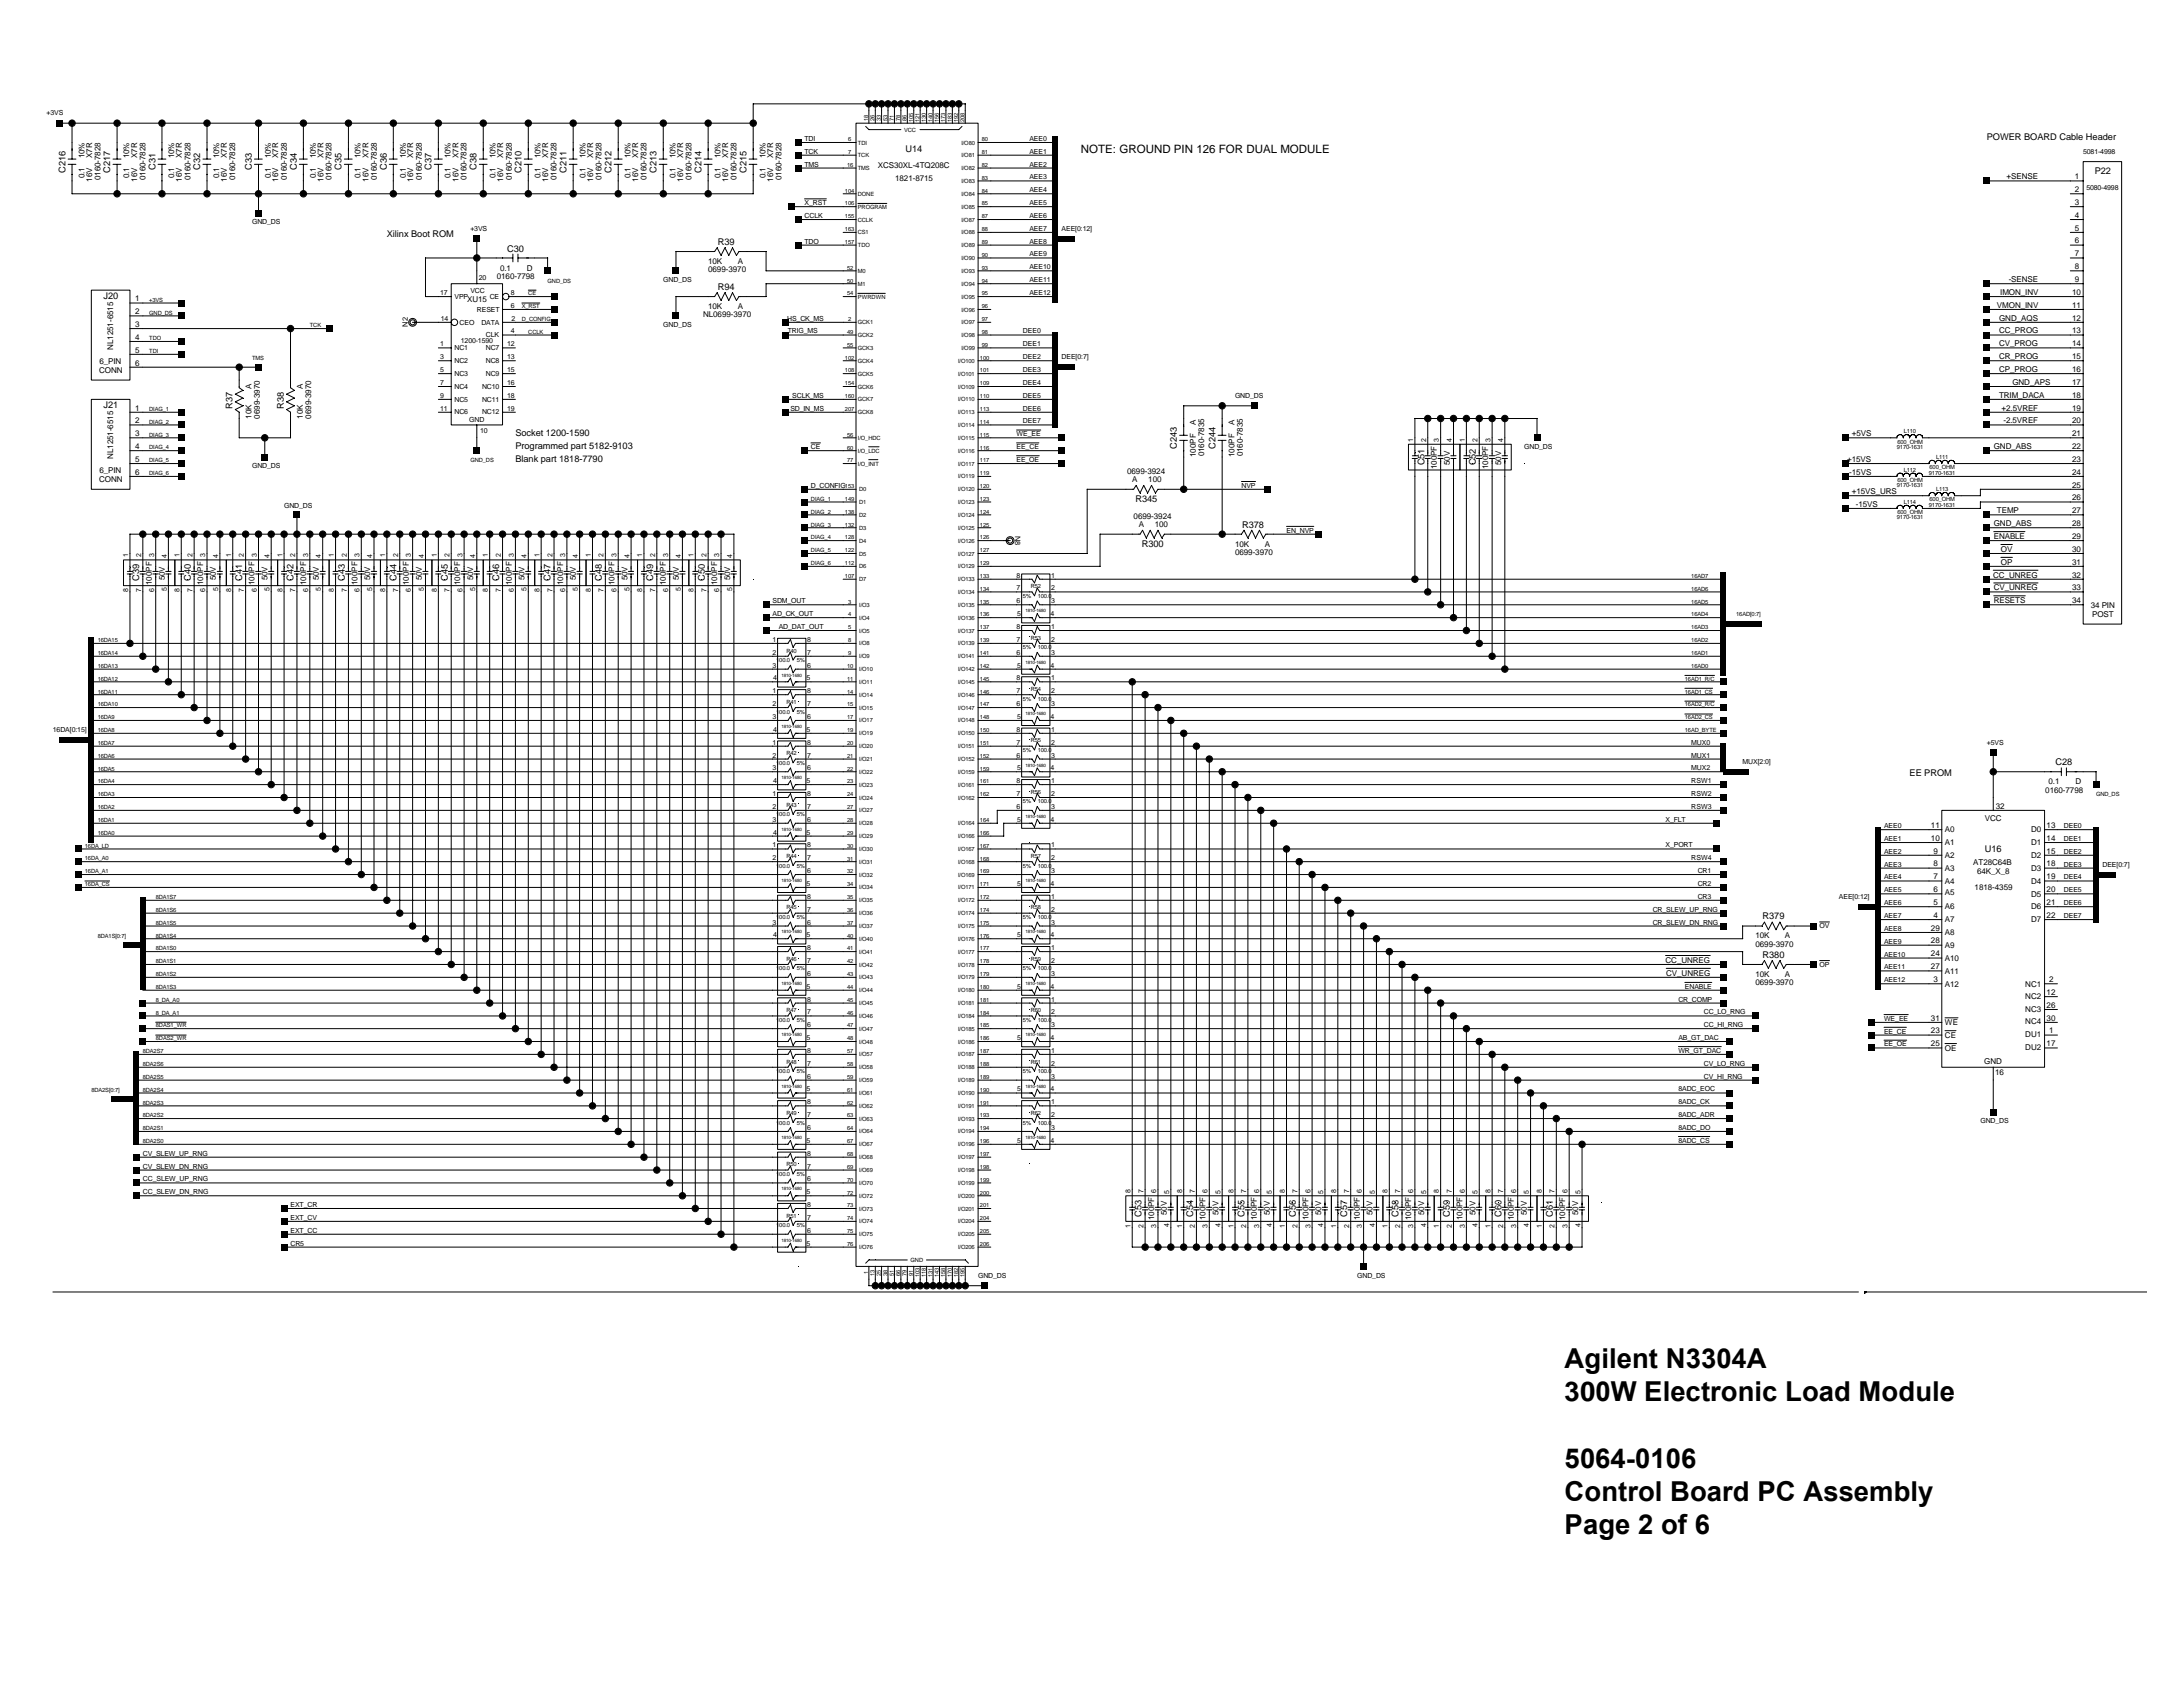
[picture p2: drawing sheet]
<svg xmlns="http://www.w3.org/2000/svg" width="279mm" height="216mm" viewBox="0 0 279 216" stroke-linecap="round" stroke-linejoin="round" font-family="sans-serif">
<defs><g id="words">
<g font-size="3.5">
<text x="200.3" y="175.1">Agilent N3304A</text>
<text x="200.3" y="179.3">300W Electronic Load Module</text>
<text x="200.3" y="187.8">5064-0106</text>
<text x="200.3" y="192">Control Board PC Assembly</text>
<text x="200.3" y="196.3">Page 2 of 6</text>
</g>
<text font-size="1.5" x="138.3" y="19.5">NOTE: GROUND PIN 126 FOR DUAL MODULE</text>
<g font-size="1.2">
<text x="254.3" y="18">POWER BOARD Cable Header</text>
<text x="8.4" y="22.1" transform="rotate(-90 8.4 22.1)">C216</text>
<text x="14.1" y="22.1" transform="rotate(-90 14.1 22.1)">C217</text>
<text x="19.9" y="21.8" transform="rotate(-90 19.9 21.8)">C31</text>
<text x="25.6" y="21.8" transform="rotate(-90 25.6 21.8)">C32</text>
<text x="32.2" y="21.8" transform="rotate(-90 32.2 21.8)">C33</text>
<text x="38" y="21.8" transform="rotate(-90 38 21.8)">C34</text>
<text x="43.7" y="21.8" transform="rotate(-90 43.7 21.8)">C35</text>
<text x="49.5" y="21.8" transform="rotate(-90 49.5 21.8)">C36</text>
<text x="55.2" y="21.8" transform="rotate(-90 55.2 21.8)">C37</text>
<text x="61" y="21.8" transform="rotate(-90 61 21.8)">C38</text>
<text x="66.7" y="22.1" transform="rotate(-90 66.7 22.1)">C210</text>
<text x="72.5" y="22.1" transform="rotate(-90 72.5 22.1)">C211</text>
<text x="78.3" y="22.1" transform="rotate(-90 78.3 22.1)">C212</text>
<text x="84" y="22.1" transform="rotate(-90 84 22.1)">C213</text>
<text x="89.8" y="22.1" transform="rotate(-90 89.8 22.1)">C214</text>
<text x="95.5" y="22.1" transform="rotate(-90 95.5 22.1)">C215</text>
<text x="115.9" y="19.4">U14</text>
<text x="268.1" y="22.3">P22</text>
<text x="49.5" y="30.3">Xilinx Boot ROM</text>
<text x="64.9" y="32.2">C30</text>
<text x="91.9" y="31.4">R39</text>
<text x="13.3" y="38.3">J20</text>
<text x="91.9" y="37.1">R94</text>
<text x="13.3" y="52.2">J21</text>
<text x="29.7" y="52.3" transform="rotate(-90 29.7 52.3)">R37</text>
<text x="36.3" y="52.3" transform="rotate(-90 36.3 52.3)">R38</text>
<text x="66" y="55.8">Socket 1200-1590</text>
<text x="66" y="57.4">Programmed part 5182-9103</text>
<text x="66" y="59.1">Blank part 1818-7790</text>
<text x="150.6" y="57.4" transform="rotate(-90 150.6 57.4)">C243</text>
<text x="155.6" y="57.4" transform="rotate(-90 155.6 57.4)">C244</text>
<text x="182.3" y="59.6" transform="rotate(-90 182.3 59.6)">C51</text>
<text x="188.9" y="59.6" transform="rotate(-90 188.9 59.6)">C52</text>
<text x="145.3" y="64.2">R345</text>
<text x="146.1" y="70">R300</text>
<text x="159" y="67.5">R378</text>
<text x="17.8" y="74.4" transform="rotate(-90 17.8 74.4)">C39</text>
<text x="24.4" y="74.4" transform="rotate(-90 24.4 74.4)">C40</text>
<text x="31" y="74.4" transform="rotate(-90 31 74.4)">C41</text>
<text x="37.6" y="74.4" transform="rotate(-90 37.6 74.4)">C42</text>
<text x="44.1" y="74.4" transform="rotate(-90 44.1 74.4)">C43</text>
<text x="50.7" y="74.4" transform="rotate(-90 50.7 74.4)">C44</text>
<text x="57.3" y="74.4" transform="rotate(-90 57.3 74.4)">C45</text>
<text x="63.9" y="74.4" transform="rotate(-90 63.9 74.4)">C46</text>
<text x="70.5" y="74.4" transform="rotate(-90 70.5 74.4)">C47</text>
<text x="77" y="74.4" transform="rotate(-90 77 74.4)">C48</text>
<text x="83.6" y="74.4" transform="rotate(-90 83.6 74.4)">C49</text>
<text x="90.2" y="74.4" transform="rotate(-90 90.2 74.4)">C50</text>
<text x="244.4" y="99.3">EE PROM</text>
<text x="263.1" y="97.9">C28</text>
<text x="254" y="109">U16</text>
<text x="225.6" y="117.7">R379</text>
<text x="225.6" y="122.6">R380</text>
<text x="146.1" y="155.7" transform="rotate(-90 146.1 155.7)">C53</text>
<text x="152.7" y="155.7" transform="rotate(-90 152.7 155.7)">C54</text>
<text x="159.3" y="155.7" transform="rotate(-90 159.3 155.7)">C55</text>
<text x="165.9" y="155.7" transform="rotate(-90 165.9 155.7)">C56</text>
<text x="172.4" y="155.7" transform="rotate(-90 172.4 155.7)">C57</text>
<text x="179" y="155.7" transform="rotate(-90 179 155.7)">C58</text>
<text x="185.6" y="155.7" transform="rotate(-90 185.6 155.7)">C59</text>
<text x="192.2" y="155.7" transform="rotate(-90 192.2 155.7)">C60</text>
<text x="198.7" y="155.7" transform="rotate(-90 198.7 155.7)">C61</text>
</g>
<g font-size="1">
<text x="10.8" y="22.8" transform="rotate(-90 10.8 22.8)">0.1</text>
<text x="10.8" y="20.3" transform="rotate(-90 10.8 20.3)">10%</text>
<text x="11.8" y="23.2" transform="rotate(-90 11.8 23.2)">16V</text>
<text x="11.8" y="20.2" transform="rotate(-90 11.8 20.2)">X7R</text>
<text x="12.9" y="23.1" transform="rotate(-90 12.9 23.1)">0160-7828</text>
<text x="16.5" y="22.8" transform="rotate(-90 16.5 22.8)">0.1</text>
<text x="16.5" y="20.3" transform="rotate(-90 16.5 20.3)">10%</text>
<text x="17.5" y="23.2" transform="rotate(-90 17.5 23.2)">16V</text>
<text x="17.5" y="20.2" transform="rotate(-90 17.5 20.2)">X7R</text>
<text x="18.6" y="23.1" transform="rotate(-90 18.6 23.1)">0160-7828</text>
<text x="22.3" y="22.8" transform="rotate(-90 22.3 22.8)">0.1</text>
<text x="22.3" y="20.3" transform="rotate(-90 22.3 20.3)">10%</text>
<text x="23.3" y="23.2" transform="rotate(-90 23.3 23.2)">16V</text>
<text x="23.3" y="20.2" transform="rotate(-90 23.3 20.2)">X7R</text>
<text x="24.4" y="23.1" transform="rotate(-90 24.4 23.1)">0160-7828</text>
<text x="28.1" y="22.8" transform="rotate(-90 28.1 22.8)">0.1</text>
<text x="28.1" y="20.3" transform="rotate(-90 28.1 20.3)">10%</text>
<text x="29.1" y="23.2" transform="rotate(-90 29.1 23.2)">16V</text>
<text x="29.1" y="20.2" transform="rotate(-90 29.1 20.2)">X7R</text>
<text x="30.1" y="23.1" transform="rotate(-90 30.1 23.1)">0160-7828</text>
<text x="34.6" y="22.8" transform="rotate(-90 34.6 22.8)">0.1</text>
<text x="34.6" y="20.3" transform="rotate(-90 34.6 20.3)">10%</text>
<text x="35.6" y="23.2" transform="rotate(-90 35.6 23.2)">16V</text>
<text x="35.6" y="20.2" transform="rotate(-90 35.6 20.2)">X7R</text>
<text x="36.7" y="23.1" transform="rotate(-90 36.7 23.1)">0160-7828</text>
<text x="40.4" y="22.8" transform="rotate(-90 40.4 22.8)">0.1</text>
<text x="40.4" y="20.3" transform="rotate(-90 40.4 20.3)">10%</text>
<text x="41.4" y="23.2" transform="rotate(-90 41.4 23.2)">16V</text>
<text x="41.4" y="20.2" transform="rotate(-90 41.4 20.2)">X7R</text>
<text x="42.4" y="23.1" transform="rotate(-90 42.4 23.1)">0160-7828</text>
<text x="46.2" y="22.8" transform="rotate(-90 46.2 22.8)">0.1</text>
<text x="46.2" y="20.3" transform="rotate(-90 46.2 20.3)">10%</text>
<text x="47.2" y="23.2" transform="rotate(-90 47.2 23.2)">16V</text>
<text x="47.2" y="20.2" transform="rotate(-90 47.2 20.2)">X7R</text>
<text x="48.2" y="23.1" transform="rotate(-90 48.2 23.1)">0160-7828</text>
<text x="51.9" y="22.8" transform="rotate(-90 51.9 22.8)">0.1</text>
<text x="51.9" y="20.3" transform="rotate(-90 51.9 20.3)">10%</text>
<text x="52.9" y="23.2" transform="rotate(-90 52.9 23.2)">16V</text>
<text x="52.9" y="20.2" transform="rotate(-90 52.9 20.2)">X7R</text>
<text x="54" y="23.1" transform="rotate(-90 54 23.1)">0160-7828</text>
<text x="57.7" y="22.8" transform="rotate(-90 57.7 22.8)">0.1</text>
<text x="57.7" y="20.3" transform="rotate(-90 57.7 20.3)">10%</text>
<text x="58.7" y="23.2" transform="rotate(-90 58.7 23.2)">16V</text>
<text x="58.7" y="20.2" transform="rotate(-90 58.7 20.2)">X7R</text>
<text x="59.7" y="23.1" transform="rotate(-90 59.7 23.1)">0160-7828</text>
<text x="63.4" y="22.8" transform="rotate(-90 63.4 22.8)">0.1</text>
<text x="63.4" y="20.3" transform="rotate(-90 63.4 20.3)">10%</text>
<text x="64.4" y="23.2" transform="rotate(-90 64.4 23.2)">16V</text>
<text x="64.4" y="20.2" transform="rotate(-90 64.4 20.2)">X7R</text>
<text x="65.5" y="23.1" transform="rotate(-90 65.5 23.1)">0160-7828</text>
<text x="69.2" y="22.8" transform="rotate(-90 69.2 22.8)">0.1</text>
<text x="69.2" y="20.3" transform="rotate(-90 69.2 20.3)">10%</text>
<text x="70.2" y="23.2" transform="rotate(-90 70.2 23.2)">16V</text>
<text x="70.2" y="20.2" transform="rotate(-90 70.2 20.2)">X7R</text>
<text x="71.2" y="23.1" transform="rotate(-90 71.2 23.1)">0160-7828</text>
<text x="74.9" y="22.8" transform="rotate(-90 74.9 22.8)">0.1</text>
<text x="74.9" y="20.3" transform="rotate(-90 74.9 20.3)">10%</text>
<text x="75.9" y="23.2" transform="rotate(-90 75.9 23.2)">16V</text>
<text x="75.9" y="20.2" transform="rotate(-90 75.9 20.2)">X7R</text>
<text x="77" y="23.1" transform="rotate(-90 77 23.1)">0160-7828</text>
<text x="80.7" y="22.8" transform="rotate(-90 80.7 22.8)">0.1</text>
<text x="80.7" y="20.3" transform="rotate(-90 80.7 20.3)">10%</text>
<text x="81.7" y="23.2" transform="rotate(-90 81.7 23.2)">16V</text>
<text x="81.7" y="20.2" transform="rotate(-90 81.7 20.2)">X7R</text>
<text x="82.7" y="23.1" transform="rotate(-90 82.7 23.1)">0160-7828</text>
<text x="86.5" y="22.8" transform="rotate(-90 86.5 22.8)">0.1</text>
<text x="86.5" y="20.3" transform="rotate(-90 86.5 20.3)">10%</text>
<text x="87.4" y="23.2" transform="rotate(-90 87.4 23.2)">16V</text>
<text x="87.4" y="20.2" transform="rotate(-90 87.4 20.2)">X7R</text>
<text x="88.5" y="23.1" transform="rotate(-90 88.5 23.1)">0160-7828</text>
<text x="92.2" y="22.8" transform="rotate(-90 92.2 22.8)">0.1</text>
<text x="92.2" y="20.3" transform="rotate(-90 92.2 20.3)">10%</text>
<text x="93.2" y="23.2" transform="rotate(-90 93.2 23.2)">16V</text>
<text x="93.2" y="20.2" transform="rotate(-90 93.2 20.2)">X7R</text>
<text x="94.3" y="23.1" transform="rotate(-90 94.3 23.1)">0160-7828</text>
<text x="98" y="22.8" transform="rotate(-90 98 22.8)">0.1</text>
<text x="98" y="20.3" transform="rotate(-90 98 20.3)">10%</text>
<text x="99" y="23.2" transform="rotate(-90 99 23.2)">16V</text>
<text x="99" y="20.2" transform="rotate(-90 99 20.2)">X7R</text>
<text x="100" y="23.1" transform="rotate(-90 100 23.1)">0160-7828</text>
<text x="112.4" y="21.5">XCS30XL-4TQ208C</text>
<text x="114.6" y="23.1">1821-8715</text>
<text x="256.8" y="22.9">+SENSE</text>
<text x="265.5" y="22.9">1</text>
<text x="265.5" y="24.6">2</text>
<text x="265.5" y="26.2">3</text>
<text x="265.5" y="27.9">4</text>
<text x="265.5" y="29.5">5</text>
<text x="63.6" y="35.7">0160-7798</text>
<text x="64" y="34.6">0.1</text>
<text x="67.4" y="34.6">D</text>
<text x="90.6" y="34.9">0699-3970</text>
<text x="90.6" y="33.8">10K</text>
<text x="94.4" y="33.8">A</text>
<text x="265.5" y="31.2">6</text>
<text x="265.5" y="32.8">7</text>
<text x="265.5" y="34.4">8</text>
<text x="17.3" y="38.6">1</text>
<text x="17.3" y="40.2">2</text>
<text x="17.3" y="41.8">3</text>
<text x="52.2" y="41.8" transform="rotate(-90 52.2 41.8)">N2</text>
<text x="59.8" y="38.6">XU15</text>
<text x="90" y="40.6">NL0699-3970</text>
<text x="90.6" y="39.5">10K</text>
<text x="94.4" y="39.5">A</text>
<text x="255.6" y="39.4">VMON_INV</text>
<text x="255.9" y="41">GND_AQS</text>
<text x="256" y="37.7">IMON_INV</text>
<text x="257.1" y="36.1">-SENSE</text>
<text x="265.2" y="37.7">10</text>
<text x="265.2" y="39.4">11</text>
<text x="265.2" y="41">12</text>
<text x="265.5" y="36.1">9</text>
<text x="12.7" y="47.8">CONN</text>
<text x="12.8" y="46.5">6_PIN</text>
<text x="14.5" y="44.8" transform="rotate(-90 14.5 44.8)">NL1251-6515</text>
<text x="17.3" y="43.5">4</text>
<text x="17.3" y="45.1">5</text>
<text x="17.3" y="46.8">6</text>
<text x="255.9" y="47.6">CP_PROG</text>
<text x="255.9" y="46">CR_PROG</text>
<text x="255.9" y="44.3">CV_PROG</text>
<text x="255.9" y="42.7">CC_PROG</text>
<text x="265.2" y="42.7">13</text>
<text x="265.2" y="44.3">14</text>
<text x="265.2" y="46">15</text>
<text x="265.2" y="47.6">16</text>
<text x="17.3" y="52.5">1</text>
<text x="32.2" y="53.6" transform="rotate(-90 32.2 53.6)">10K</text>
<text x="32.2" y="49.8" transform="rotate(-90 32.2 49.8)">A</text>
<text x="33.2" y="53.6" transform="rotate(-90 33.2 53.6)">0699-3970</text>
<text x="38.8" y="53.6" transform="rotate(-90 38.8 53.6)">10K</text>
<text x="38.8" y="49.8" transform="rotate(-90 38.8 49.8)">A</text>
<text x="39.8" y="53.6" transform="rotate(-90 39.8 53.6)">0699-3970</text>
<text x="255.9" y="50.9">TRIM_DACA</text>
<text x="256.2" y="52.5">+2.5VREF</text>
<text x="257.6" y="49.2">GND_APS</text>
<text x="265.2" y="49.2">17</text>
<text x="265.2" y="50.9">18</text>
<text x="265.2" y="52.5">19</text>
<text x="14.5" y="58.7" transform="rotate(-90 14.5 58.7)">NL1251-6515</text>
<text x="17.3" y="54.2">2</text>
<text x="17.3" y="55.8">3</text>
<text x="17.3" y="57.5">4</text>
<text x="17.3" y="59.1">5</text>
<text x="153.1" y="58.5" transform="rotate(-90 153.1 58.5)">100PF</text>
<text x="153.1" y="54.4" transform="rotate(-90 153.1 54.4)">A</text>
<text x="154.1" y="58.4" transform="rotate(-90 154.1 58.4)">0160-7835</text>
<text x="158" y="58.5" transform="rotate(-90 158 58.5)">100PF</text>
<text x="158" y="54.4" transform="rotate(-90 158 54.4)">A</text>
<text x="159.1" y="58.4" transform="rotate(-90 159.1 58.4)">0160-7835</text>
<text x="185.6" y="59.5" transform="rotate(-90 185.6 59.5)">50V</text>
<text x="192.1" y="59.5" transform="rotate(-90 192.1 59.5)">50V</text>
<text x="236.4" y="59.1">+15VS</text>
<text x="237" y="55.8">+5VS</text>
<text x="255.2" y="57.5">GND_ABS</text>
<text x="256.4" y="54.2">-2.5VREF</text>
<text x="265.2" y="54.2">20</text>
<text x="265.2" y="55.8">21</text>
<text x="265.2" y="57.5">22</text>
<text x="265.2" y="59.1">23</text>
<text x="12.7" y="61.7">CONN</text>
<text x="12.8" y="60.5">6_PIN</text>
<text x="17.3" y="60.8">6</text>
<text x="144.3" y="60.7">0699-3924</text>
<text x="144.9" y="61.7">A</text>
<text x="147" y="61.7">100</text>
<text x="183.9" y="60.1" transform="rotate(-90 183.9 60.1)">100PF</text>
<text x="190.5" y="60.1" transform="rotate(-90 190.5 60.1)">100PF</text>
<text x="236.7" y="60.8">-15VS</text>
<text x="237" y="63.2">+15VS_URS</text>
<text x="237.5" y="64.9">-15VS</text>
<text x="255.6" y="65.7">TEMP</text>
<text x="265.2" y="60.8">24</text>
<text x="265.2" y="62.4">25</text>
<text x="265.2" y="64">26</text>
<text x="265.2" y="65.7">27</text>
<text x="129.9" y="68.6" transform="rotate(90 129.9 68.6)">N8</text>
<text x="145.1" y="66.4">0699-3924</text>
<text x="145.7" y="67.5">A</text>
<text x="147.8" y="67.5">100</text>
<text x="158.1" y="71">0699-3970</text>
<text x="158.1" y="70">10K</text>
<text x="161.9" y="70">A</text>
<text x="255.2" y="67.3">GND_ABS</text>
<text x="255.2" y="69">ENABLE</text>
<text x="256.1" y="70.6">OV</text>
<text x="265.2" y="67.3">28</text>
<text x="265.2" y="69">29</text>
<text x="265.2" y="70.6">30</text>
<text x="19.4" y="74.9" transform="rotate(-90 19.4 74.9)">100PF</text>
<text x="21.1" y="74.3" transform="rotate(-90 21.1 74.3)">50V</text>
<text x="26" y="74.9" transform="rotate(-90 26 74.9)">100PF</text>
<text x="27.6" y="74.3" transform="rotate(-90 27.6 74.3)">50V</text>
<text x="32.6" y="74.9" transform="rotate(-90 32.6 74.9)">100PF</text>
<text x="34.2" y="74.3" transform="rotate(-90 34.2 74.3)">50V</text>
<text x="39.2" y="74.9" transform="rotate(-90 39.2 74.9)">100PF</text>
<text x="40.8" y="74.3" transform="rotate(-90 40.8 74.3)">50V</text>
<text x="45.7" y="74.9" transform="rotate(-90 45.7 74.9)">100PF</text>
<text x="47.4" y="74.3" transform="rotate(-90 47.4 74.3)">50V</text>
<text x="52.3" y="74.9" transform="rotate(-90 52.3 74.9)">100PF</text>
<text x="54" y="74.3" transform="rotate(-90 54 74.3)">50V</text>
<text x="58.9" y="74.9" transform="rotate(-90 58.9 74.9)">100PF</text>
<text x="60.5" y="74.3" transform="rotate(-90 60.5 74.3)">50V</text>
<text x="65.5" y="74.9" transform="rotate(-90 65.5 74.9)">100PF</text>
<text x="67.1" y="74.3" transform="rotate(-90 67.1 74.3)">50V</text>
<text x="72.1" y="74.9" transform="rotate(-90 72.1 74.9)">100PF</text>
<text x="73.7" y="74.3" transform="rotate(-90 73.7 74.3)">50V</text>
<text x="78.6" y="74.9" transform="rotate(-90 78.6 74.9)">100PF</text>
<text x="80.3" y="74.3" transform="rotate(-90 80.3 74.3)">50V</text>
<text x="85.2" y="74.9" transform="rotate(-90 85.2 74.9)">100PF</text>
<text x="86.9" y="74.3" transform="rotate(-90 86.9 74.3)">50V</text>
<text x="91.8" y="74.9" transform="rotate(-90 91.8 74.9)">100PF</text>
<text x="93.5" y="74.3" transform="rotate(-90 93.5 74.3)">50V</text>
<text x="255.1" y="73.9">CC_UNREG</text>
<text x="255.2" y="77.2">RESETS</text>
<text x="255.2" y="75.5">CV_UNREG</text>
<text x="256.1" y="72.3">OP</text>
<text x="265.2" y="72.3">31</text>
<text x="265.2" y="73.9">32</text>
<text x="265.2" y="75.5">33</text>
<text x="265.2" y="77.2">34</text>
<text x="267.6" y="77.8">34 PIN</text>
<text x="267.8" y="79">POST</text>
<text x="261.8" y="101.4">0160-7798</text>
<text x="262.2" y="100.4">0.1</text>
<text x="265.6" y="100.4">D</text>
<text x="247.1" y="106">11</text>
<text x="247.1" y="107.6">10</text>
<text x="248.9" y="106.5">A0</text>
<text x="254" y="105.1">VCC</text>
<text x="255.4" y="103.5">32</text>
<text x="259.9" y="106.5">D0</text>
<text x="261.9" y="107.6">14</text>
<text x="261.9" y="106">13</text>
<text x="247.5" y="109.2">9</text>
<text x="247.5" y="112.5">7</text>
<text x="247.5" y="110.9">8</text>
<text x="248.9" y="108.2">A1</text>
<text x="248.9" y="109.8">A2</text>
<text x="248.9" y="113.1">A4</text>
<text x="248.9" y="111.5">A3</text>
<text x="252.6" y="110.6">AT28C64B</text>
<text x="252.7" y="113.9">1818-4359</text>
<text x="253.1" y="111.9">64K_X_8</text>
<text x="259.9" y="108.2">D1</text>
<text x="259.9" y="109.8">D2</text>
<text x="259.9" y="111.5">D3</text>
<text x="259.9" y="113.1">D4</text>
<text x="261.9" y="109.2">15</text>
<text x="261.9" y="110.9">18</text>
<text x="261.9" y="112.5">19</text>
<text x="247.1" y="119.1">29</text>
<text x="247.5" y="115.8">5</text>
<text x="247.5" y="117.5">4</text>
<text x="247.5" y="114.2">6</text>
<text x="248.9" y="116.4">A6</text>
<text x="248.9" y="118">A7</text>
<text x="248.9" y="119.7">A8</text>
<text x="248.9" y="114.6">A5</text>
<text x="259.9" y="114.8">D5</text>
<text x="259.9" y="116.4">D6</text>
<text x="259.9" y="118">D7</text>
<text x="261.9" y="117.5">22</text>
<text x="261.9" y="114.2">20</text>
<text x="261.9" y="115.8">21</text>
<text x="213.2" y="123.2">CC_UNREG</text>
<text x="213.3" y="124.9">CV_UNREG</text>
<text x="224.7" y="125">10K</text>
<text x="224.7" y="121.2">0699-3970</text>
<text x="224.7" y="120.1">10K</text>
<text x="228.5" y="125">A</text>
<text x="228.5" y="120.1">A</text>
<text x="247.1" y="120.7">28</text>
<text x="247.1" y="122.4">24</text>
<text x="247.1" y="124">27</text>
<text x="247.5" y="125.7">3</text>
<text x="248.9" y="121.3">A9</text>
<text x="248.9" y="123">A10</text>
<text x="248.9" y="124.6">A11</text>
<text x="262.3" y="125.7">2</text>
<text x="224.7" y="126.1">0699-3970</text>
<text x="247.1" y="130.6">31</text>
<text x="248.9" y="126.3">A12</text>
<text x="248.9" y="131.2">WE</text>
<text x="259.2" y="131.1">NC4</text>
<text x="259.2" y="129.5">NC3</text>
<text x="259.2" y="127.8">NC2</text>
<text x="259.2" y="126.3">NC1</text>
<text x="261.9" y="130.6">30</text>
<text x="261.9" y="129">26</text>
<text x="261.9" y="127.3">12</text>
<text x="247.1" y="132.3">23</text>
<text x="247.1" y="133.9">25</text>
<text x="248.9" y="132.8">CE</text>
<text x="248.9" y="134.5">OE</text>
<text x="254" y="136.2">GND</text>
<text x="255.4" y="137.6">16</text>
<text x="259.2" y="132.8">DU1</text>
<text x="259.2" y="134.4">DU2</text>
<text x="261.9" y="133.9">17</text>
<text x="262.3" y="132.3">1</text>
<text x="149.4" y="155.5" transform="rotate(-90 149.4 155.5)">50V</text>
<text x="155.9" y="155.5" transform="rotate(-90 155.9 155.5)">50V</text>
<text x="162.5" y="155.5" transform="rotate(-90 162.5 155.5)">50V</text>
<text x="169.1" y="155.5" transform="rotate(-90 169.1 155.5)">50V</text>
<text x="175.7" y="155.5" transform="rotate(-90 175.7 155.5)">50V</text>
<text x="182.3" y="155.5" transform="rotate(-90 182.3 155.5)">50V</text>
<text x="188.8" y="155.5" transform="rotate(-90 188.8 155.5)">50V</text>
<text x="195.4" y="155.5" transform="rotate(-90 195.4 155.5)">50V</text>
<text x="202" y="155.5" transform="rotate(-90 202 155.5)">50V</text>
<text x="147.7" y="156.2" transform="rotate(-90 147.7 156.2)">100PF</text>
<text x="154.3" y="156.2" transform="rotate(-90 154.3 156.2)">100PF</text>
<text x="160.9" y="156.2" transform="rotate(-90 160.9 156.2)">100PF</text>
<text x="167.5" y="156.2" transform="rotate(-90 167.5 156.2)">100PF</text>
<text x="174" y="156.2" transform="rotate(-90 174 156.2)">100PF</text>
<text x="180.6" y="156.2" transform="rotate(-90 180.6 156.2)">100PF</text>
<text x="187.2" y="156.2" transform="rotate(-90 187.2 156.2)">100PF</text>
<text x="193.8" y="156.2" transform="rotate(-90 193.8 156.2)">100PF</text>
<text x="200.3" y="156.2" transform="rotate(-90 200.3 156.2)">100PF</text>
</g>
<g font-size=".9">
<text x="5.9" y="14.7">+3VS</text>
<text x="103" y="18">TDI</text>
<text x="103" y="19.7">TCK</text>
<text x="103" y="21.3">TMS</text>
<text x="131.8" y="18">AEE0</text>
<text x="131.8" y="19.7">AEE1</text>
<text x="131.8" y="21.3">AEE2</text>
<text x="131.8" y="23">AEE3</text>
<text x="266.6" y="19.7">5081-4998</text>
<text x="32.3" y="28.7">GND_DS</text>
<text x="60.2" y="29.5">+3VS</text>
<text x="103" y="27.9">CCLK</text>
<text x="103" y="26.3">X_RST</text>
<text x="131.8" y="24.6">AEE4</text>
<text x="131.8" y="26.3">AEE5</text>
<text x="131.8" y="27.9">AEE6</text>
<text x="131.8" y="29.5">AEE7</text>
<text x="135.9" y="29.5">AEE[0:12]</text>
<text x="267" y="24.3">5080-4998</text>
<text x="61.3" y="35.9">20</text>
<text x="103" y="31.2">TDO</text>
<text x="131.8" y="31.2">AEE8</text>
<text x="131.8" y="32.8">AEE9</text>
<text x="131.8" y="34.5">AEE10</text>
<text x="56.3" y="37.8">17</text>
<text x="56.4" y="41.1">14</text>
<text x="58.2" y="38.3">VPP</text>
<text x="58.8" y="41.5">CEO</text>
<text x="60.2" y="37.4">VCC</text>
<text x="61" y="39.9">RESET</text>
<text x="61.6" y="41.5">DATA</text>
<text x="62.7" y="38.3">CE</text>
<text x="65.4" y="37.8">8</text>
<text x="65.4" y="39.4">6</text>
<text x="65.5" y="41.1">2</text>
<text x="84.9" y="36.1">GND_DS</text>
<text x="84.9" y="41.9">GND_DS</text>
<text x="100.8" y="41.1">HS_CK_MS</text>
<text x="131.8" y="36.1">AEE11</text>
<text x="131.8" y="37.8">AEE12</text>
<text x="56.3" y="44.3">1</text>
<text x="56.3" y="46">3</text>
<text x="56.3" y="47.6">5</text>
<text x="58.2" y="44.8">NC1</text>
<text x="58.2" y="46.5">NC2</text>
<text x="59" y="43.9">1200-1590</text>
<text x="62.2" y="43.2">CLK</text>
<text x="62.2" y="44.8">NC7</text>
<text x="62.2" y="46.5">NC8</text>
<text x="64.9" y="44.3">12</text>
<text x="64.9" y="46">13</text>
<text x="64.9" y="47.6">15</text>
<text x="65.4" y="42.7">4</text>
<text x="100.8" y="42.7">TRIG_MS</text>
<text x="130.9" y="47.6">DEE3</text>
<text x="130.9" y="46">DEE2</text>
<text x="130.9" y="44.3">DEE1</text>
<text x="130.9" y="42.7">DEE0</text>
<text x="135.9" y="46">DEE[0:7]</text>
<text x="56.3" y="49.3">7</text>
<text x="56.3" y="50.9">9</text>
<text x="56.3" y="52.6">11</text>
<text x="58.2" y="48.1">NC3</text>
<text x="58.2" y="49.8">NC4</text>
<text x="58.2" y="51.4">NC5</text>
<text x="58.2" y="53">NC6</text>
<text x="61.7" y="49.8">NC10</text>
<text x="61.7" y="51.4">NC11</text>
<text x="61.7" y="53">NC12</text>
<text x="62.2" y="48.1">NC9</text>
<text x="64.9" y="49.3">16</text>
<text x="64.9" y="50.9">18</text>
<text x="64.9" y="52.6">19</text>
<text x="101.2" y="52.6">SD_IN_MS</text>
<text x="101.4" y="50.9">SCLK_MS</text>
<text x="130.9" y="49.3">DEE4</text>
<text x="130.9" y="50.9">DEE5</text>
<text x="130.9" y="52.6">DEE6</text>
<text x="158.1" y="50.9">GND_DS</text>
<text x="32.3" y="60">GND_DS</text>
<text x="60.1" y="54">GND</text>
<text x="61.4" y="55.4">10</text>
<text x="103.8" y="57.5">CE</text>
<text x="130.1" y="59.1">EE_OE</text>
<text x="130.1" y="57.5">EE_CE</text>
<text x="130.1" y="55.8">WE_EE</text>
<text x="130.9" y="54.2">DEE7</text>
<text x="180.9" y="56.5" transform="rotate(-90 180.9 56.5)">1</text>
<text x="182.5" y="56.5" transform="rotate(-90 182.5 56.5)">2</text>
<text x="184.2" y="56.5" transform="rotate(-90 184.2 56.5)">3</text>
<text x="185.8" y="56.6" transform="rotate(-90 185.8 56.6)">4</text>
<text x="187.5" y="56.5" transform="rotate(-90 187.5 56.5)">1</text>
<text x="189.1" y="56.5" transform="rotate(-90 189.1 56.5)">2</text>
<text x="190.8" y="56.5" transform="rotate(-90 190.8 56.5)">3</text>
<text x="192.4" y="56.6" transform="rotate(-90 192.4 56.6)">4</text>
<text x="195.1" y="57.5">GND_DS</text>
<text x="36.4" y="65">GND_DS</text>
<text x="103.8" y="62.4">D_CONFIG</text>
<text x="158.9" y="62.4">NVP</text>
<text x="16.4" y="71.3" transform="rotate(-90 16.4 71.3)">1</text>
<text x="18.1" y="71.3" transform="rotate(-90 18.1 71.3)">2</text>
<text x="19.7" y="71.3" transform="rotate(-90 19.7 71.3)">3</text>
<text x="21.3" y="71.4" transform="rotate(-90 21.3 71.4)">4</text>
<text x="23" y="71.3" transform="rotate(-90 23 71.3)">1</text>
<text x="24.6" y="71.3" transform="rotate(-90 24.6 71.3)">2</text>
<text x="26.3" y="71.3" transform="rotate(-90 26.3 71.3)">3</text>
<text x="27.9" y="71.4" transform="rotate(-90 27.9 71.4)">4</text>
<text x="29.6" y="71.3" transform="rotate(-90 29.6 71.3)">1</text>
<text x="31.2" y="71.3" transform="rotate(-90 31.2 71.3)">2</text>
<text x="32.9" y="71.3" transform="rotate(-90 32.9 71.3)">3</text>
<text x="34.5" y="71.4" transform="rotate(-90 34.5 71.4)">4</text>
<text x="36.1" y="71.3" transform="rotate(-90 36.1 71.3)">1</text>
<text x="37.8" y="71.3" transform="rotate(-90 37.8 71.3)">2</text>
<text x="39.4" y="71.3" transform="rotate(-90 39.4 71.3)">3</text>
<text x="41.1" y="71.4" transform="rotate(-90 41.1 71.4)">4</text>
<text x="42.7" y="71.3" transform="rotate(-90 42.7 71.3)">1</text>
<text x="44.4" y="71.3" transform="rotate(-90 44.4 71.3)">2</text>
<text x="46" y="71.3" transform="rotate(-90 46 71.3)">3</text>
<text x="47.7" y="71.4" transform="rotate(-90 47.7 71.4)">4</text>
<text x="49.3" y="71.3" transform="rotate(-90 49.3 71.3)">1</text>
<text x="50.9" y="71.3" transform="rotate(-90 50.9 71.3)">2</text>
<text x="52.6" y="71.3" transform="rotate(-90 52.6 71.3)">3</text>
<text x="54.2" y="71.4" transform="rotate(-90 54.2 71.4)">4</text>
<text x="55.9" y="71.3" transform="rotate(-90 55.9 71.3)">1</text>
<text x="57.5" y="71.3" transform="rotate(-90 57.5 71.3)">2</text>
<text x="59.2" y="71.3" transform="rotate(-90 59.2 71.3)">3</text>
<text x="60.8" y="71.4" transform="rotate(-90 60.8 71.4)">4</text>
<text x="62.5" y="71.3" transform="rotate(-90 62.5 71.3)">1</text>
<text x="64.1" y="71.3" transform="rotate(-90 64.1 71.3)">2</text>
<text x="65.8" y="71.3" transform="rotate(-90 65.8 71.3)">3</text>
<text x="67.4" y="71.4" transform="rotate(-90 67.4 71.4)">4</text>
<text x="69" y="71.3" transform="rotate(-90 69 71.3)">1</text>
<text x="70.7" y="71.3" transform="rotate(-90 70.7 71.3)">2</text>
<text x="72.3" y="71.3" transform="rotate(-90 72.3 71.3)">3</text>
<text x="74" y="71.4" transform="rotate(-90 74 71.4)">4</text>
<text x="75.6" y="71.3" transform="rotate(-90 75.6 71.3)">1</text>
<text x="77.3" y="71.3" transform="rotate(-90 77.3 71.3)">2</text>
<text x="78.9" y="71.3" transform="rotate(-90 78.9 71.3)">3</text>
<text x="80.6" y="71.4" transform="rotate(-90 80.6 71.4)">4</text>
<text x="82.2" y="71.3" transform="rotate(-90 82.2 71.3)">1</text>
<text x="83.9" y="71.3" transform="rotate(-90 83.9 71.3)">2</text>
<text x="85.5" y="71.3" transform="rotate(-90 85.5 71.3)">3</text>
<text x="87.1" y="71.4" transform="rotate(-90 87.1 71.4)">4</text>
<text x="88.8" y="71.3" transform="rotate(-90 88.8 71.3)">1</text>
<text x="90.4" y="71.3" transform="rotate(-90 90.4 71.3)">2</text>
<text x="92.1" y="71.3" transform="rotate(-90 92.1 71.3)">3</text>
<text x="93.7" y="71.4" transform="rotate(-90 93.7 71.4)">4</text>
<text x="164.7" y="68.2">EN_NVP</text>
<text x="16.4" y="75.8" transform="rotate(-90 16.4 75.8)">8</text>
<text x="18.1" y="75.8" transform="rotate(-90 18.1 75.8)">7</text>
<text x="19.7" y="75.8" transform="rotate(-90 19.7 75.8)">6</text>
<text x="21.3" y="75.7" transform="rotate(-90 21.3 75.7)">5</text>
<text x="23" y="75.8" transform="rotate(-90 23 75.8)">8</text>
<text x="24.6" y="75.8" transform="rotate(-90 24.6 75.8)">7</text>
<text x="26.3" y="75.8" transform="rotate(-90 26.3 75.8)">6</text>
<text x="27.9" y="75.7" transform="rotate(-90 27.9 75.7)">5</text>
<text x="29.6" y="75.8" transform="rotate(-90 29.6 75.8)">8</text>
<text x="31.2" y="75.8" transform="rotate(-90 31.2 75.8)">7</text>
<text x="32.9" y="75.8" transform="rotate(-90 32.9 75.8)">6</text>
<text x="34.5" y="75.7" transform="rotate(-90 34.5 75.7)">5</text>
<text x="36.1" y="75.8" transform="rotate(-90 36.1 75.8)">8</text>
<text x="37.8" y="75.8" transform="rotate(-90 37.8 75.8)">7</text>
<text x="39.4" y="75.8" transform="rotate(-90 39.4 75.8)">6</text>
<text x="41.1" y="75.7" transform="rotate(-90 41.1 75.7)">5</text>
<text x="42.7" y="75.8" transform="rotate(-90 42.7 75.8)">8</text>
<text x="44.4" y="75.8" transform="rotate(-90 44.4 75.8)">7</text>
<text x="46" y="75.8" transform="rotate(-90 46 75.8)">6</text>
<text x="47.7" y="75.7" transform="rotate(-90 47.7 75.7)">5</text>
<text x="49.3" y="75.8" transform="rotate(-90 49.3 75.8)">8</text>
<text x="50.9" y="75.8" transform="rotate(-90 50.9 75.8)">7</text>
<text x="52.6" y="75.8" transform="rotate(-90 52.6 75.8)">6</text>
<text x="54.2" y="75.7" transform="rotate(-90 54.2 75.7)">5</text>
<text x="55.9" y="75.8" transform="rotate(-90 55.9 75.8)">8</text>
<text x="57.5" y="75.8" transform="rotate(-90 57.5 75.8)">7</text>
<text x="59.2" y="75.8" transform="rotate(-90 59.2 75.8)">6</text>
<text x="60.8" y="75.7" transform="rotate(-90 60.8 75.7)">5</text>
<text x="62.5" y="75.8" transform="rotate(-90 62.5 75.8)">8</text>
<text x="64.1" y="75.8" transform="rotate(-90 64.1 75.8)">7</text>
<text x="65.8" y="75.8" transform="rotate(-90 65.8 75.8)">6</text>
<text x="67.4" y="75.7" transform="rotate(-90 67.4 75.7)">5</text>
<text x="69" y="75.8" transform="rotate(-90 69 75.8)">8</text>
<text x="70.7" y="75.8" transform="rotate(-90 70.7 75.8)">7</text>
<text x="72.3" y="75.8" transform="rotate(-90 72.3 75.8)">6</text>
<text x="74" y="75.7" transform="rotate(-90 74 75.7)">5</text>
<text x="75.6" y="75.8" transform="rotate(-90 75.6 75.8)">8</text>
<text x="77.3" y="75.8" transform="rotate(-90 77.3 75.8)">7</text>
<text x="78.9" y="75.8" transform="rotate(-90 78.9 75.8)">6</text>
<text x="80.6" y="75.7" transform="rotate(-90 80.6 75.7)">5</text>
<text x="82.2" y="75.8" transform="rotate(-90 82.2 75.8)">8</text>
<text x="83.9" y="75.8" transform="rotate(-90 83.9 75.8)">7</text>
<text x="85.5" y="75.8" transform="rotate(-90 85.5 75.8)">6</text>
<text x="87.1" y="75.7" transform="rotate(-90 87.1 75.7)">5</text>
<text x="88.8" y="75.8" transform="rotate(-90 88.8 75.8)">8</text>
<text x="90.4" y="75.8" transform="rotate(-90 90.4 75.8)">7</text>
<text x="92.1" y="75.8" transform="rotate(-90 92.1 75.8)">6</text>
<text x="93.7" y="75.7" transform="rotate(-90 93.7 75.7)">5</text>
<text x="98.9" y="77.2">SDM_OUT</text>
<text x="130.1" y="73.9">8</text>
<text x="130.1" y="75.6">7</text>
<text x="130.1" y="77.2">6</text>
<text x="134.6" y="73.9">1</text>
<text x="134.6" y="75.6">2</text>
<text x="134.6" y="77.2">3</text>
<text x="98.9" y="83.8">2</text>
<text x="98.9" y="82.1">1</text>
<text x="98.9" y="78.9">AD_CK_OUT</text>
<text x="99.7" y="80.5">AD_DAT_OUT</text>
<text x="103.3" y="83.8">7</text>
<text x="103.3" y="82.1">8</text>
<text x="130.1" y="83.8">6</text>
<text x="130.1" y="82.1">7</text>
<text x="130.1" y="80.5">8</text>
<text x="130.2" y="78.9">5</text>
<text x="134.5" y="78.9">4</text>
<text x="134.6" y="83.8">3</text>
<text x="134.6" y="82.1">2</text>
<text x="134.6" y="80.5">1</text>
<text x="98.9" y="85.4">3</text>
<text x="98.9" y="88.7">1</text>
<text x="98.9" y="87.1">4</text>
<text x="103.2" y="87.1">5</text>
<text x="103.3" y="85.4">6</text>
<text x="103.3" y="88.7">8</text>
<text x="130.1" y="87.1">8</text>
<text x="130.1" y="88.7">7</text>
<text x="130.2" y="85.4">5</text>
<text x="134.5" y="85.4">4</text>
<text x="134.6" y="87.1">1</text>
<text x="134.6" y="88.7">2</text>
<text x="6.8" y="93.7">16DA[0:15]</text>
<text x="98.9" y="95.3">1</text>
<text x="98.9" y="90.4">2</text>
<text x="98.9" y="92">3</text>
<text x="98.9" y="93.7">4</text>
<text x="103.2" y="93.7">5</text>
<text x="103.3" y="95.3">8</text>
<text x="103.3" y="90.4">7</text>
<text x="103.3" y="92">6</text>
<text x="130.1" y="90.4">6</text>
<text x="130.1" y="95.3">7</text>
<text x="130.1" y="93.7">8</text>
<text x="130.2" y="92">5</text>
<text x="134.5" y="92">4</text>
<text x="134.6" y="90.4">3</text>
<text x="134.6" y="95.3">2</text>
<text x="134.6" y="93.7">1</text>
<text x="216.5" y="95.3">MUX0</text>
<text x="254.3" y="95.3">+5VS</text>
<text x="98.9" y="98.6">3</text>
<text x="98.9" y="96.9">2</text>
<text x="98.9" y="101.9">1</text>
<text x="98.9" y="100.2">4</text>
<text x="103.2" y="100.2">5</text>
<text x="103.3" y="98.6">6</text>
<text x="103.3" y="96.9">7</text>
<text x="103.3" y="101.9">8</text>
<text x="130.1" y="100.2">8</text>
<text x="130.1" y="101.9">7</text>
<text x="130.1" y="96.9">6</text>
<text x="130.2" y="98.6">5</text>
<text x="134.5" y="98.6">4</text>
<text x="134.6" y="100.2">1</text>
<text x="134.6" y="101.9">2</text>
<text x="134.6" y="96.9">3</text>
<text x="216.5" y="101.9">RSW2</text>
<text x="216.5" y="98.6">MUX2</text>
<text x="216.5" y="96.9">MUX1</text>
<text x="216.5" y="100.2">RSW1</text>
<text x="223" y="97.8">MUX[2:0]</text>
<text x="98.9" y="103.5">2</text>
<text x="98.9" y="105.2">3</text>
<text x="98.9" y="106.8">4</text>
<text x="103.2" y="106.8">5</text>
<text x="103.3" y="103.5">7</text>
<text x="103.3" y="105.2">6</text>
<text x="130.1" y="103.5">6</text>
<text x="130.2" y="105.2">5</text>
<text x="134.5" y="105.2">4</text>
<text x="134.6" y="103.5">3</text>
<text x="213.2" y="105.2">X_FLT</text>
<text x="216.5" y="103.5">RSW3</text>
<text x="241.1" y="107.6">AEE1</text>
<text x="241.1" y="106">AEE0</text>
<text x="264.2" y="107.6">DEE1</text>
<text x="264.2" y="106">DEE0</text>
<text x="98.9" y="110.1">2</text>
<text x="98.9" y="108.5">1</text>
<text x="103.2" y="113.4">5</text>
<text x="103.3" y="111.7">6</text>
<text x="103.3" y="110.1">7</text>
<text x="103.3" y="108.5">8</text>
<text x="130.2" y="113.4">5</text>
<text x="134.5" y="113.4">4</text>
<text x="134.6" y="111.7">3</text>
<text x="134.6" y="110.1">2</text>
<text x="134.6" y="108.5">1</text>
<text x="213.2" y="108.5">X_PORT</text>
<text x="216.5" y="110.1">RSW4</text>
<text x="217.3" y="113.4">CR2</text>
<text x="217.3" y="111.7">CR1</text>
<text x="241.1" y="112.6">AEE4</text>
<text x="241.1" y="110.9">AEE3</text>
<text x="241.1" y="109.3">AEE2</text>
<text x="264.2" y="112.6">DEE4</text>
<text x="264.2" y="110.9">DEE3</text>
<text x="264.2" y="109.3">DEE2</text>
<text x="269.1" y="110.9">DEE[0:7]</text>
<text x="98.9" y="118.3">3</text>
<text x="98.9" y="119.9">4</text>
<text x="103.2" y="119.9">5</text>
<text x="103.3" y="115">8</text>
<text x="103.3" y="116.7">7</text>
<text x="103.3" y="118.3">6</text>
<text x="130.2" y="119.9">5</text>
<text x="134.5" y="119.9">4</text>
<text x="134.6" y="115">1</text>
<text x="134.6" y="116.7">2</text>
<text x="134.6" y="118.3">3</text>
<text x="211.5" y="116.7">CR_SLEW_UP_RNG</text>
<text x="211.5" y="118.3">CR_SLEW_DN_RNG</text>
<text x="217.3" y="115">CR3</text>
<text x="232.9" y="118.8">OV</text>
<text x="235.4" y="115">AEE[0:12]</text>
<text x="241.1" y="119.1">AEE8</text>
<text x="241.1" y="117.5">AEE7</text>
<text x="241.1" y="115.8">AEE6</text>
<text x="241.1" y="114.2">AEE5</text>
<text x="264.2" y="117.5">DEE7</text>
<text x="264.2" y="115.8">DEE6</text>
<text x="264.2" y="114.2">DEE5</text>
<text x="103.3" y="124.9">6</text>
<text x="103.3" y="123.2">7</text>
<text x="103.3" y="121.6">8</text>
<text x="134.6" y="124.9">3</text>
<text x="134.6" y="123.2">2</text>
<text x="134.6" y="121.6">1</text>
<text x="232.9" y="123.7">OP</text>
<text x="241.1" y="125.7">AEE12</text>
<text x="241.1" y="124.1">AEE11</text>
<text x="241.1" y="122.4">AEE10</text>
<text x="241.1" y="120.8">AEE9</text>
<text x="103.2" y="126.5">5</text>
<text x="103.3" y="131.5">6</text>
<text x="103.3" y="129.8">7</text>
<text x="103.3" y="128.2">8</text>
<text x="130.2" y="126.5">5</text>
<text x="134.5" y="126.5">4</text>
<text x="134.6" y="128.2">1</text>
<text x="134.6" y="129.8">2</text>
<text x="134.6" y="131.5">3</text>
<text x="214.8" y="128.2">CR_COMP</text>
<text x="215.6" y="126.5">ENABLE</text>
<text x="218.1" y="129.8">CC_LO_RNG</text>
<text x="218.1" y="131.5">CC_HI_RNG</text>
<text x="241.1" y="130.6">WE_EE</text>
<text x="103.2" y="133.1">5</text>
<text x="103.3" y="134.7">8</text>
<text x="103.3" y="136.4">7</text>
<text x="130.2" y="133.1">5</text>
<text x="134.5" y="133.1">4</text>
<text x="134.6" y="136.4">2</text>
<text x="134.6" y="134.7">1</text>
<text x="214.8" y="134.7">WR_GT_DAC</text>
<text x="214.8" y="133.1">AB_GT_DAC</text>
<text x="218.1" y="136.4">CV_LO_RNG</text>
<text x="241.1" y="133.9">EE_OE</text>
<text x="241.1" y="132.3">EE_CE</text>
<text x="103.2" y="139.7">5</text>
<text x="103.3" y="138">6</text>
<text x="103.3" y="143">7</text>
<text x="103.3" y="141.3">8</text>
<text x="130.2" y="139.7">5</text>
<text x="134.5" y="139.7">4</text>
<text x="134.6" y="141.3">1</text>
<text x="134.6" y="143">2</text>
<text x="134.6" y="138">3</text>
<text x="214.8" y="143">8ADC_ADR</text>
<text x="214.8" y="141.3">8ADC_CK</text>
<text x="214.8" y="139.7">8ADC_EOC</text>
<text x="218.1" y="138">CV_HI_RNG</text>
<text x="253.5" y="143.8">GND_DS</text>
<text x="18.3" y="147.9">CV_SLEW_UP_RNG</text>
<text x="18.3" y="149.5">CV_SLEW_DN_RNG</text>
<text x="103.2" y="146.3">5</text>
<text x="103.3" y="147.9">8</text>
<text x="103.3" y="149.5">7</text>
<text x="103.3" y="144.6">6</text>
<text x="130.2" y="146.3">5</text>
<text x="134.5" y="146.3">4</text>
<text x="134.6" y="144.6">3</text>
<text x="214.8" y="146.3">8ADC_CS</text>
<text x="214.8" y="144.6">8ADC_DO</text>
<text x="18.3" y="152.8">CC_SLEW_DN_RNG</text>
<text x="18.3" y="151.2">CC_SLEW_UP_RNG</text>
<text x="37.2" y="154.5">EXT_CR</text>
<text x="103.2" y="152.8">5</text>
<text x="103.3" y="151.2">6</text>
<text x="103.3" y="154.5">8</text>
<text x="144.7" y="152.7" transform="rotate(-90 144.7 152.7)">8</text>
<text x="146.3" y="152.7" transform="rotate(-90 146.3 152.7)">7</text>
<text x="148" y="152.7" transform="rotate(-90 148 152.7)">6</text>
<text x="149.6" y="152.8" transform="rotate(-90 149.6 152.8)">5</text>
<text x="151.3" y="152.7" transform="rotate(-90 151.3 152.7)">8</text>
<text x="152.9" y="152.7" transform="rotate(-90 152.9 152.7)">7</text>
<text x="154.6" y="152.7" transform="rotate(-90 154.6 152.7)">6</text>
<text x="156.2" y="152.8" transform="rotate(-90 156.2 152.8)">5</text>
<text x="157.9" y="152.7" transform="rotate(-90 157.9 152.7)">8</text>
<text x="159.5" y="152.7" transform="rotate(-90 159.5 152.7)">7</text>
<text x="161.1" y="152.7" transform="rotate(-90 161.1 152.7)">6</text>
<text x="162.8" y="152.8" transform="rotate(-90 162.8 152.8)">5</text>
<text x="164.4" y="152.7" transform="rotate(-90 164.4 152.7)">8</text>
<text x="166.1" y="152.7" transform="rotate(-90 166.1 152.7)">7</text>
<text x="167.7" y="152.7" transform="rotate(-90 167.7 152.7)">6</text>
<text x="169.4" y="152.8" transform="rotate(-90 169.4 152.8)">5</text>
<text x="171" y="152.7" transform="rotate(-90 171 152.7)">8</text>
<text x="172.7" y="152.7" transform="rotate(-90 172.7 152.7)">7</text>
<text x="174.3" y="152.7" transform="rotate(-90 174.3 152.7)">6</text>
<text x="176" y="152.8" transform="rotate(-90 176 152.8)">5</text>
<text x="177.6" y="152.7" transform="rotate(-90 177.6 152.7)">8</text>
<text x="179.2" y="152.7" transform="rotate(-90 179.2 152.7)">7</text>
<text x="180.9" y="152.7" transform="rotate(-90 180.9 152.7)">6</text>
<text x="182.5" y="152.8" transform="rotate(-90 182.5 152.8)">5</text>
<text x="184.2" y="152.7" transform="rotate(-90 184.2 152.7)">8</text>
<text x="185.8" y="152.7" transform="rotate(-90 185.8 152.7)">7</text>
<text x="187.5" y="152.7" transform="rotate(-90 187.5 152.7)">6</text>
<text x="189.1" y="152.8" transform="rotate(-90 189.1 152.8)">5</text>
<text x="190.8" y="152.7" transform="rotate(-90 190.8 152.7)">8</text>
<text x="192.4" y="152.7" transform="rotate(-90 192.4 152.7)">7</text>
<text x="194" y="152.7" transform="rotate(-90 194 152.7)">6</text>
<text x="195.7" y="152.8" transform="rotate(-90 195.7 152.8)">5</text>
<text x="197.3" y="152.7" transform="rotate(-90 197.3 152.7)">8</text>
<text x="199" y="152.7" transform="rotate(-90 199 152.7)">7</text>
<text x="200.6" y="152.7" transform="rotate(-90 200.6 152.7)">6</text>
<text x="202.3" y="152.8" transform="rotate(-90 202.3 152.8)">5</text>
<text x="37.2" y="159.4">CR5</text>
<text x="37.2" y="157.8">EXT_CC</text>
<text x="37.2" y="156.1">EXT_CV</text>
<text x="103.2" y="159.4">5</text>
<text x="103.3" y="157.8">6</text>
<text x="103.3" y="156.1">7</text>
<text x="144.7" y="157.1" transform="rotate(-90 144.7 157.1)">1</text>
<text x="146.3" y="157.1" transform="rotate(-90 146.3 157.1)">2</text>
<text x="148" y="157.1" transform="rotate(-90 148 157.1)">3</text>
<text x="149.6" y="157" transform="rotate(-90 149.6 157)">4</text>
<text x="151.3" y="157.1" transform="rotate(-90 151.3 157.1)">1</text>
<text x="152.9" y="157.1" transform="rotate(-90 152.9 157.1)">2</text>
<text x="154.6" y="157.1" transform="rotate(-90 154.6 157.1)">3</text>
<text x="156.2" y="157" transform="rotate(-90 156.2 157)">4</text>
<text x="157.9" y="157.1" transform="rotate(-90 157.9 157.1)">1</text>
<text x="159.5" y="157.1" transform="rotate(-90 159.5 157.1)">2</text>
<text x="161.1" y="157.1" transform="rotate(-90 161.1 157.1)">3</text>
<text x="162.8" y="157" transform="rotate(-90 162.8 157)">4</text>
<text x="164.4" y="157.1" transform="rotate(-90 164.4 157.1)">1</text>
<text x="166.1" y="157.1" transform="rotate(-90 166.1 157.1)">2</text>
<text x="167.7" y="157.1" transform="rotate(-90 167.7 157.1)">3</text>
<text x="169.4" y="157" transform="rotate(-90 169.4 157)">4</text>
<text x="171" y="157.1" transform="rotate(-90 171 157.1)">1</text>
<text x="172.7" y="157.1" transform="rotate(-90 172.7 157.1)">2</text>
<text x="174.3" y="157.1" transform="rotate(-90 174.3 157.1)">3</text>
<text x="176" y="157" transform="rotate(-90 176 157)">4</text>
<text x="177.6" y="157.1" transform="rotate(-90 177.6 157.1)">1</text>
<text x="179.2" y="157.1" transform="rotate(-90 179.2 157.1)">2</text>
<text x="180.9" y="157.1" transform="rotate(-90 180.9 157.1)">3</text>
<text x="182.5" y="157" transform="rotate(-90 182.5 157)">4</text>
<text x="184.2" y="157.1" transform="rotate(-90 184.2 157.1)">1</text>
<text x="185.8" y="157.1" transform="rotate(-90 185.8 157.1)">2</text>
<text x="187.5" y="157.1" transform="rotate(-90 187.5 157.1)">3</text>
<text x="189.1" y="157" transform="rotate(-90 189.1 157)">4</text>
<text x="190.8" y="157.1" transform="rotate(-90 190.8 157.1)">1</text>
<text x="192.4" y="157.1" transform="rotate(-90 192.4 157.1)">2</text>
<text x="194" y="157.1" transform="rotate(-90 194 157.1)">3</text>
<text x="195.7" y="157" transform="rotate(-90 195.7 157)">4</text>
<text x="197.3" y="157.1" transform="rotate(-90 197.3 157.1)">1</text>
<text x="199" y="157.1" transform="rotate(-90 199 157.1)">2</text>
<text x="200.6" y="157.1" transform="rotate(-90 200.6 157.1)">3</text>
<text x="202.3" y="157" transform="rotate(-90 202.3 157)">4</text>
<text x="125.2" y="163.5">GND_DS</text>
<text x="173.7" y="163.5">GND_DS</text>
</g>
<g font-size=".7">
<text x="111.1" y="15.5" transform="rotate(-90 111.1 15.5)">18</text>
<text x="111.9" y="15.5" transform="rotate(-90 111.9 15.5)">26</text>
<text x="112.7" y="15.5" transform="rotate(-90 112.7 15.5)">33</text>
<text x="113.6" y="15.5" transform="rotate(-90 113.6 15.5)">53</text>
<text x="114.4" y="15.5" transform="rotate(-90 114.4 15.5)">71</text>
<text x="115.2" y="15.5" transform="rotate(-90 115.2 15.5)">78</text>
<text x="115.7" y="16.8">VCC</text>
<text x="116" y="15.5" transform="rotate(-90 116 15.5)">86</text>
<text x="116.9" y="15.7" transform="rotate(-90 116.9 15.7)">105</text>
<text x="117.7" y="15.7" transform="rotate(-90 117.7 15.7)">121</text>
<text x="118.5" y="15.7" transform="rotate(-90 118.5 15.7)">130</text>
<text x="119.3" y="15.7" transform="rotate(-90 119.3 15.7)">140</text>
<text x="120.2" y="15.7" transform="rotate(-90 120.2 15.7)">156</text>
<text x="121" y="15.7" transform="rotate(-90 121 15.7)">173</text>
<text x="121.8" y="15.7" transform="rotate(-90 121.8 15.7)">183</text>
<text x="122.6" y="15.7" transform="rotate(-90 122.6 15.7)">192</text>
<text x="123.4" y="15.7" transform="rotate(-90 123.4 15.7)">208</text>
<text x="108.4" y="21.4">16</text>
<text x="108.6" y="19.7">7</text>
<text x="108.6" y="18.1">6</text>
<text x="109.8" y="20.1">TCK</text>
<text x="109.8" y="18.5">TDI</text>
<text x="109.8" y="21.8">TMS</text>
<text x="123" y="18.5">I/O80</text>
<text x="123" y="20.1">I/O81</text>
<text x="123" y="21.8">I/O82</text>
<text x="123" y="23.4">I/O83</text>
<text x="125.7" y="18.1">80</text>
<text x="125.7" y="19.7">81</text>
<text x="125.7" y="21.4">82</text>
<text x="125.7" y="23">83</text>
<text x="108.2" y="27.9">155</text>
<text x="108.2" y="29.6">163</text>
<text x="108.2" y="24.6">104</text>
<text x="108.2" y="26.3">106</text>
<text x="109.8" y="28.4">CCLK</text>
<text x="109.8" y="25.1">DONE</text>
<text x="109.8" y="26.7">PROGRAM</text>
<text x="123" y="25.1">I/O84</text>
<text x="123" y="26.7">I/O85</text>
<text x="123" y="28.4">I/O87</text>
<text x="125.7" y="24.7">84</text>
<text x="125.7" y="26.3">85</text>
<text x="125.7" y="27.9">87</text>
<text x="125.7" y="29.6">88</text>
<text x="108.2" y="31.2">157</text>
<text x="108.4" y="34.5">52</text>
<text x="109.8" y="30">CS1</text>
<text x="109.8" y="34.9">M0</text>
<text x="109.8" y="31.6">TDO</text>
<text x="123" y="30">I/O88</text>
<text x="123" y="31.6">I/O89</text>
<text x="123" y="33.3">I/O90</text>
<text x="123" y="34.9">I/O93</text>
<text x="125.7" y="31.2">89</text>
<text x="125.7" y="32.9">90</text>
<text x="125.7" y="34.5">93</text>
<text x="19.1" y="40.3">GND_DS</text>
<text x="19.1" y="38.6">+3VS</text>
<text x="39.7" y="41.9">TCK</text>
<text x="66.8" y="41.1">D_CONFIG</text>
<text x="66.8" y="39.5">X_RST</text>
<text x="67.6" y="37.8">CE</text>
<text x="70.1" y="36.2">GND_DS</text>
<text x="108.4" y="37.8">54</text>
<text x="108.4" y="36.2">50</text>
<text x="108.6" y="41.1">2</text>
<text x="109.8" y="41.5">GCK1</text>
<text x="109.8" y="36.6">M1</text>
<text x="109.8" y="38.2">PWRDWN</text>
<text x="123" y="36.6">I/O94</text>
<text x="123" y="38.2">I/O95</text>
<text x="123" y="39.9">I/O96</text>
<text x="123" y="41.5">I/O97</text>
<text x="125.7" y="36.2">94</text>
<text x="125.7" y="37.8">95</text>
<text x="125.7" y="39.5">96</text>
<text x="125.7" y="41.1">97</text>
<text x="19.1" y="45.2">TDI</text>
<text x="19.1" y="43.5">TDO</text>
<text x="32.3" y="46">TMS</text>
<text x="67.6" y="42.7">CCLK</text>
<text x="108.2" y="46">102</text>
<text x="108.2" y="47.7">108</text>
<text x="108.4" y="42.7">49</text>
<text x="108.4" y="44.4">55</text>
<text x="109.8" y="43.1">GCK2</text>
<text x="109.8" y="44.8">GCK3</text>
<text x="109.8" y="46.4">GCK4</text>
<text x="122.6" y="46.4">I/O100</text>
<text x="123" y="43.1">I/O98</text>
<text x="123" y="44.8">I/O99</text>
<text x="125.4" y="46">100</text>
<text x="125.4" y="47.7">101</text>
<text x="125.7" y="42.7">98</text>
<text x="125.7" y="44.4">99</text>
<text x="19.1" y="52.6">DIAG_1</text>
<text x="108.2" y="49.3">154</text>
<text x="108.2" y="51">160</text>
<text x="108.2" y="52.6">207</text>
<text x="109.8" y="48.1">GCK5</text>
<text x="109.8" y="49.7">GCK6</text>
<text x="109.8" y="51.4">GCK7</text>
<text x="109.8" y="53">GCK8</text>
<text x="122.6" y="48.1">I/O101</text>
<text x="122.6" y="49.7">I/O109</text>
<text x="122.6" y="51.4">I/O110</text>
<text x="122.6" y="53">I/O113</text>
<text x="125.4" y="49.3">109</text>
<text x="125.4" y="51">110</text>
<text x="125.4" y="52.6">113</text>
<text x="19.1" y="54.2">DIAG_2</text>
<text x="19.1" y="55.9">DIAG_3</text>
<text x="19.1" y="57.5">DIAG_4</text>
<text x="19.1" y="59.2">DIAG_5</text>
<text x="60.2" y="59.2">GND_DS</text>
<text x="108.4" y="55.9">56</text>
<text x="108.4" y="59.2">77</text>
<text x="108.4" y="57.5">60</text>
<text x="109.8" y="56.3">I/O_HDC</text>
<text x="109.8" y="59.6">I/O_INIT</text>
<text x="109.8" y="57.9">I/O_LDC</text>
<text x="122.6" y="54.6">I/O114</text>
<text x="122.6" y="56.3">I/O115</text>
<text x="122.6" y="57.9">I/O116</text>
<text x="122.6" y="59.6">I/O117</text>
<text x="125.4" y="54.2">114</text>
<text x="125.4" y="55.9">115</text>
<text x="125.4" y="57.5">116</text>
<text x="125.4" y="59.2">117</text>
<text x="242.8" y="57.4">9170-1631</text>
<text x="242.8" y="56.8">600_OHM</text>
<text x="243.7" y="55.5">L110</text>
<text x="247.8" y="58.8">L111</text>
<text x="19.1" y="60.8">DIAG_6</text>
<text x="103.8" y="64.1">DIAG_1</text>
<text x="103.8" y="65.7">DIAG_2</text>
<text x="108.2" y="62.5">153</text>
<text x="108.2" y="64.1">149</text>
<text x="108.2" y="65.7">138</text>
<text x="110" y="62.9">D0</text>
<text x="110" y="64.5">D1</text>
<text x="122.6" y="61.2">I/O119</text>
<text x="122.6" y="62.9">I/O120</text>
<text x="122.6" y="64.5">I/O123</text>
<text x="125.4" y="60.8">119</text>
<text x="125.4" y="62.5">120</text>
<text x="125.4" y="64.1">123</text>
<text x="125.4" y="65.7">124</text>
<text x="242.8" y="62.4">9170-1631</text>
<text x="242.8" y="61.7">600_OHM</text>
<text x="242.8" y="65.8">600_OHM</text>
<text x="243.7" y="64.5">L114</text>
<text x="243.7" y="60.4">L112</text>
<text x="246.9" y="60.7">9170-1631</text>
<text x="246.9" y="64.9">9170-1631</text>
<text x="247" y="60.1">600_OHM</text>
<text x="247" y="64.2">600_OHM</text>
<text x="247.8" y="62.9">L113</text>
<text x="103.8" y="67.4">DIAG_3</text>
<text x="103.8" y="69">DIAG_4</text>
<text x="103.8" y="70.7">DIAG_5</text>
<text x="108.2" y="67.4">132</text>
<text x="108.2" y="69">128</text>
<text x="108.2" y="70.7">122</text>
<text x="110" y="66.2">D2</text>
<text x="110" y="67.8">D3</text>
<text x="110" y="69.4">D4</text>
<text x="110" y="71.1">D5</text>
<text x="122.6" y="66.2">I/O124</text>
<text x="122.6" y="67.8">I/O125</text>
<text x="122.6" y="69.4">I/O126</text>
<text x="122.6" y="71.1">I/O127</text>
<text x="125.4" y="67.4">125</text>
<text x="125.4" y="69">126</text>
<text x="125.4" y="70.7">127</text>
<text x="242.8" y="66.5">9170-1631</text>
<text x="103.8" y="72.3">DIAG_6</text>
<text x="108.2" y="72.3">112</text>
<text x="108.2" y="74">107</text>
<text x="108.6" y="77.2">3</text>
<text x="110" y="72.7">D6</text>
<text x="110" y="74.4">D7</text>
<text x="110" y="77.7">I/O3</text>
<text x="122.6" y="72.7">I/O129</text>
<text x="122.6" y="74.4">I/O133</text>
<text x="122.6" y="76">I/O134</text>
<text x="122.6" y="77.7">I/O135</text>
<text x="125.4" y="72.3">129</text>
<text x="125.4" y="74">133</text>
<text x="125.4" y="75.6">134</text>
<text x="125.4" y="77.2">135</text>
<text x="130.9" y="76.5">5%</text>
<text x="131.9" y="75.3">R52</text>
<text x="132.8" y="76.5">100.0</text>
<text x="216.5" y="77.2">16AD5</text>
<text x="216.5" y="75.6">16AD6</text>
<text x="216.5" y="74">16AD7</text>
<text x="12.5" y="82.2">16DA15</text>
<text x="12.5" y="83.8">16DA14</text>
<text x="100.7" y="83.5">R40</text>
<text x="108.6" y="78.9">4</text>
<text x="108.6" y="80.5">5</text>
<text x="108.6" y="82.2">8</text>
<text x="108.6" y="83.8">9</text>
<text x="110" y="79.3">I/O4</text>
<text x="110" y="81">I/O5</text>
<text x="110" y="82.6">I/O8</text>
<text x="122.6" y="79.3">I/O136</text>
<text x="122.6" y="81">I/O137</text>
<text x="122.6" y="82.6">I/O139</text>
<text x="125.4" y="78.9">136</text>
<text x="125.4" y="80.5">137</text>
<text x="125.4" y="82.2">139</text>
<text x="125.4" y="83.8">141</text>
<text x="130.9" y="83.1">5%</text>
<text x="131.9" y="81.9">R53</text>
<text x="132.8" y="83.1">100.0</text>
<text x="216.5" y="83.8">16AD1</text>
<text x="216.5" y="82.2">16AD2</text>
<text x="216.5" y="80.5">16AD3</text>
<text x="216.5" y="78.9">16AD4</text>
<text x="222.2" y="78.9">16AD[0:7]</text>
<text x="12.5" y="85.5">16DA13</text>
<text x="12.5" y="87.1">16DA12</text>
<text x="12.5" y="88.8">16DA11</text>
<text x="99.3" y="84.7">100.0</text>
<text x="102" y="84.7">5%</text>
<text x="108.4" y="85.5">10</text>
<text x="108.4" y="87.1">11</text>
<text x="108.4" y="88.8">14</text>
<text x="110" y="85.9">I/O10</text>
<text x="110" y="87.5">I/O11</text>
<text x="110" y="89.2">I/O14</text>
<text x="110" y="84.3">I/O9</text>
<text x="122.6" y="84.2">I/O141</text>
<text x="122.6" y="85.9">I/O142</text>
<text x="122.6" y="87.5">I/O145</text>
<text x="122.6" y="89.2">I/O146</text>
<text x="125.4" y="85.5">142</text>
<text x="125.4" y="87.1">145</text>
<text x="125.4" y="88.8">146</text>
<text x="130.9" y="89.7">5%</text>
<text x="131.9" y="88.4">R54</text>
<text x="132.8" y="89.7">100.0</text>
<text x="215.6" y="87.1">16AD1_R/C</text>
<text x="215.6" y="88.8">16AD1_CS</text>
<text x="216.5" y="85.5">16AD0</text>
<text x="12.5" y="95.3">16DA7</text>
<text x="12.5" y="90.4">16DA10</text>
<text x="12.5" y="92.1">16DA9</text>
<text x="12.5" y="93.7">16DA8</text>
<text x="99.3" y="91.3">100.0</text>
<text x="100.7" y="90.1">R41</text>
<text x="102" y="91.3">5%</text>
<text x="108.4" y="90.4">15</text>
<text x="108.4" y="92.1">17</text>
<text x="108.4" y="93.7">19</text>
<text x="108.4" y="95.3">20</text>
<text x="110" y="90.8">I/O15</text>
<text x="110" y="92.5">I/O17</text>
<text x="110" y="94.1">I/O19</text>
<text x="110" y="95.8">I/O20</text>
<text x="122.6" y="90.8">I/O147</text>
<text x="122.6" y="92.5">I/O148</text>
<text x="122.6" y="94.1">I/O150</text>
<text x="122.6" y="95.8">I/O151</text>
<text x="125.4" y="90.4">147</text>
<text x="125.4" y="92.1">148</text>
<text x="125.4" y="93.7">150</text>
<text x="125.4" y="95.3">151</text>
<text x="131.9" y="95">R55</text>
<text x="215.6" y="90.4">16AD2_R/C</text>
<text x="215.6" y="92.1">16AD2_CS</text>
<text x="215.6" y="93.7">16AD_BYTE</text>
<text x="12.5" y="101.9">16DA3</text>
<text x="12.5" y="100.3">16DA4</text>
<text x="12.5" y="98.6">16DA5</text>
<text x="12.5" y="97">16DA6</text>
<text x="99.3" y="97.9">100.0</text>
<text x="100.7" y="96.6">R42</text>
<text x="102" y="97.9">5%</text>
<text x="108.4" y="97">21</text>
<text x="108.4" y="98.6">22</text>
<text x="108.4" y="100.3">23</text>
<text x="108.4" y="101.9">24</text>
<text x="110" y="97.4">I/O21</text>
<text x="110" y="99">I/O22</text>
<text x="110" y="100.7">I/O23</text>
<text x="122.6" y="97.4">I/O152</text>
<text x="122.6" y="99">I/O159</text>
<text x="122.6" y="100.7">I/O161</text>
<text x="125.4" y="97">152</text>
<text x="125.4" y="98.6">159</text>
<text x="125.4" y="100.3">161</text>
<text x="125.4" y="101.9">162</text>
<text x="130.9" y="96.2">5%</text>
<text x="131.9" y="101.6">R56</text>
<text x="132.8" y="96.2">100.0</text>
<text x="268.3" y="101.9">GND_DS</text>
<text x="12.5" y="105.2">16DA1</text>
<text x="12.5" y="103.6">16DA2</text>
<text x="12.5" y="106.9">16DA0</text>
<text x="99.3" y="104.5">100.0</text>
<text x="100.7" y="103.2">R43</text>
<text x="102" y="104.5">5%</text>
<text x="108.4" y="103.6">27</text>
<text x="108.4" y="105.2">28</text>
<text x="108.4" y="106.9">29</text>
<text x="110" y="102.3">I/O24</text>
<text x="110" y="104">I/O27</text>
<text x="110" y="105.6">I/O28</text>
<text x="110" y="107.3">I/O29</text>
<text x="122.6" y="102.3">I/O162</text>
<text x="122.6" y="105.6">I/O164</text>
<text x="122.6" y="107.3">I/O166</text>
<text x="125.4" y="105.2">164</text>
<text x="125.4" y="106.9">166</text>
<text x="130.9" y="102.8">5%</text>
<text x="132.8" y="102.8">100.0</text>
<text x="10.9" y="113.4">16DA_CS</text>
<text x="10.9" y="111.8">16DA_A1</text>
<text x="10.9" y="110.1">16DA_A0</text>
<text x="10.9" y="108.5">16DA_LD</text>
<text x="99.3" y="111">100.0</text>
<text x="100.7" y="109.8">R44</text>
<text x="102" y="111">5%</text>
<text x="108.4" y="108.5">30</text>
<text x="108.4" y="110.1">31</text>
<text x="108.4" y="111.8">32</text>
<text x="108.4" y="113.4">34</text>
<text x="110" y="108.9">I/O30</text>
<text x="110" y="110.5">I/O31</text>
<text x="110" y="112.2">I/O32</text>
<text x="110" y="113.8">I/O34</text>
<text x="122.6" y="108.9">I/O167</text>
<text x="122.6" y="110.5">I/O168</text>
<text x="122.6" y="112.2">I/O169</text>
<text x="122.6" y="113.8">I/O171</text>
<text x="125.4" y="108.5">167</text>
<text x="125.4" y="110.1">168</text>
<text x="125.4" y="111.8">169</text>
<text x="125.4" y="113.4">171</text>
<text x="130.9" y="111">5%</text>
<text x="131.9" y="109.8">R57</text>
<text x="132.8" y="111">100.0</text>
<text x="12.5" y="120">8DA1S[0:7]</text>
<text x="19.9" y="120">8DA1S4</text>
<text x="19.9" y="115.1">8DA1S7</text>
<text x="19.9" y="116.7">8DA1S6</text>
<text x="19.9" y="118.4">8DA1S5</text>
<text x="99.3" y="117.6">100.0</text>
<text x="100.7" y="116.4">R45</text>
<text x="102" y="117.6">5%</text>
<text x="108.4" y="115.1">35</text>
<text x="108.4" y="116.7">36</text>
<text x="108.4" y="118.4">37</text>
<text x="108.4" y="120">40</text>
<text x="110" y="115.5">I/O35</text>
<text x="110" y="117.1">I/O36</text>
<text x="110" y="118.8">I/O37</text>
<text x="122.6" y="115.5">I/O172</text>
<text x="122.6" y="117.1">I/O174</text>
<text x="122.6" y="118.8">I/O175</text>
<text x="125.4" y="115.1">172</text>
<text x="125.4" y="116.7">174</text>
<text x="125.4" y="118.4">175</text>
<text x="125.4" y="120">176</text>
<text x="130.9" y="117.6">5%</text>
<text x="131.9" y="116.4">R58</text>
<text x="132.8" y="117.6">100.0</text>
<text x="19.9" y="121.6">8DA1S0</text>
<text x="19.9" y="123.3">8DA1S1</text>
<text x="19.9" y="124.9">8DA1S2</text>
<text x="99.3" y="124.2">100.0</text>
<text x="100.7" y="123">R46</text>
<text x="102" y="124.2">5%</text>
<text x="108.4" y="121.6">41</text>
<text x="108.4" y="123.3">42</text>
<text x="108.4" y="124.9">43</text>
<text x="110" y="120.4">I/O40</text>
<text x="110" y="122">I/O41</text>
<text x="110" y="123.7">I/O42</text>
<text x="110" y="125.3">I/O43</text>
<text x="122.6" y="120.4">I/O176</text>
<text x="122.6" y="122">I/O177</text>
<text x="122.6" y="123.7">I/O178</text>
<text x="122.6" y="125.3">I/O179</text>
<text x="125.4" y="121.6">177</text>
<text x="125.4" y="123.3">178</text>
<text x="125.4" y="124.9">179</text>
<text x="130.9" y="124.2">5%</text>
<text x="131.9" y="123">R59</text>
<text x="132.8" y="124.2">100.0</text>
<text x="19.9" y="126.6">8DA1S3</text>
<text x="19.9" y="131.5">8DAS1_WR</text>
<text x="19.9" y="128.2">8_DA_A0</text>
<text x="19.9" y="129.9">8_DA_A1</text>
<text x="99.3" y="130.8">100.0</text>
<text x="100.7" y="129.5">R47</text>
<text x="102" y="130.8">5%</text>
<text x="108.4" y="126.6">44</text>
<text x="108.4" y="128.2">45</text>
<text x="108.4" y="129.9">46</text>
<text x="108.4" y="131.5">47</text>
<text x="110" y="127">I/O44</text>
<text x="110" y="128.6">I/O45</text>
<text x="110" y="130.3">I/O46</text>
<text x="110" y="131.9">I/O47</text>
<text x="122.6" y="127">I/O180</text>
<text x="122.6" y="128.6">I/O181</text>
<text x="122.6" y="130.3">I/O184</text>
<text x="122.6" y="131.9">I/O185</text>
<text x="125.4" y="126.6">180</text>
<text x="125.4" y="128.2">181</text>
<text x="125.4" y="129.9">184</text>
<text x="125.4" y="131.5">185</text>
<text x="130.9" y="130.8">5%</text>
<text x="131.9" y="129.5">R60</text>
<text x="132.8" y="130.8">100.0</text>
<text x="18.3" y="136.4">8DA2S6</text>
<text x="18.3" y="134.8">8DA2S7</text>
<text x="19.9" y="133.1">8DAS2_WR</text>
<text x="99.3" y="137.3">100.0</text>
<text x="100.7" y="136.1">R48</text>
<text x="102" y="137.3">5%</text>
<text x="108.4" y="133.1">48</text>
<text x="108.4" y="134.8">57</text>
<text x="108.4" y="136.4">58</text>
<text x="110" y="133.6">I/O48</text>
<text x="110" y="135.2">I/O57</text>
<text x="110" y="136.8">I/O58</text>
<text x="122.6" y="133.6">I/O186</text>
<text x="122.6" y="135.2">I/O187</text>
<text x="122.6" y="136.8">I/O188</text>
<text x="125.4" y="133.1">186</text>
<text x="125.4" y="134.8">187</text>
<text x="125.4" y="136.4">188</text>
<text x="130.9" y="137.3">5%</text>
<text x="131.9" y="136.1">R61</text>
<text x="132.8" y="137.3">100.0</text>
<text x="11.7" y="139.7">8DA2S[0:7]</text>
<text x="18.3" y="138.1">8DA2S5</text>
<text x="18.3" y="141.4">8DA2S3</text>
<text x="18.3" y="139.7">8DA2S4</text>
<text x="18.3" y="143">8DA2S2</text>
<text x="99.3" y="143.9">100.0</text>
<text x="100.7" y="142.7">R49</text>
<text x="102" y="143.9">5%</text>
<text x="108.4" y="138.1">59</text>
<text x="108.4" y="139.7">61</text>
<text x="108.4" y="141.4">62</text>
<text x="108.4" y="143">63</text>
<text x="110" y="138.5">I/O59</text>
<text x="110" y="140.1">I/O61</text>
<text x="110" y="141.8">I/O62</text>
<text x="110" y="143.4">I/O63</text>
<text x="122.6" y="138.5">I/O189</text>
<text x="122.6" y="140.1">I/O190</text>
<text x="122.6" y="141.8">I/O191</text>
<text x="122.6" y="143.4">I/O193</text>
<text x="125.4" y="138.1">189</text>
<text x="125.4" y="139.7">190</text>
<text x="125.4" y="141.4">191</text>
<text x="125.4" y="143">193</text>
<text x="130.9" y="143.9">5%</text>
<text x="131.9" y="142.7">R62</text>
<text x="132.8" y="143.9">100.0</text>
<text x="18.3" y="144.6">8DA2S1</text>
<text x="18.3" y="146.3">8DA2S0</text>
<text x="100.7" y="149.3">R50</text>
<text x="108.4" y="144.7">64</text>
<text x="108.4" y="146.3">67</text>
<text x="108.4" y="147.9">68</text>
<text x="108.4" y="149.6">69</text>
<text x="110" y="145.1">I/O64</text>
<text x="110" y="146.7">I/O67</text>
<text x="110" y="148.4">I/O68</text>
<text x="122.6" y="145.1">I/O194</text>
<text x="122.6" y="146.7">I/O196</text>
<text x="122.6" y="148.4">I/O197</text>
<text x="125.4" y="144.7">194</text>
<text x="125.4" y="146.3">196</text>
<text x="125.4" y="147.9">197</text>
<text x="125.4" y="149.6">198</text>
<text x="99.3" y="150.5">100.0</text>
<text x="100.7" y="155.8">R51</text>
<text x="102" y="150.5">5%</text>
<text x="108.4" y="151.2">70</text>
<text x="108.4" y="152.9">72</text>
<text x="108.4" y="154.5">73</text>
<text x="110" y="150">I/O69</text>
<text x="110" y="151.7">I/O70</text>
<text x="110" y="153.3">I/O72</text>
<text x="110" y="154.9">I/O73</text>
<text x="122.6" y="150">I/O198</text>
<text x="122.6" y="151.7">I/O199</text>
<text x="122.6" y="153.3">I/O200</text>
<text x="122.6" y="154.9">I/O201</text>
<text x="125.4" y="151.2">199</text>
<text x="125.4" y="152.9">200</text>
<text x="125.4" y="154.5">201</text>
<text x="99.3" y="157.1">100.0</text>
<text x="102" y="157.1">5%</text>
<text x="108.4" y="156.2">74</text>
<text x="108.4" y="157.8">75</text>
<text x="108.4" y="159.5">76</text>
<text x="110" y="156.6">I/O74</text>
<text x="110" y="158.2">I/O75</text>
<text x="110" y="159.9">I/O76</text>
<text x="116.5" y="161.5">GND</text>
<text x="122.6" y="156.6">I/O204</text>
<text x="122.6" y="158.2">I/O205</text>
<text x="122.6" y="159.9">I/O206</text>
<text x="125.4" y="156.2">204</text>
<text x="125.4" y="157.8">205</text>
<text x="125.4" y="159.5">206</text>
<text x="111.1" y="163" transform="rotate(-90 111.1 163)">1</text>
<text x="111.9" y="163.3" transform="rotate(-90 111.9 163.3)">13</text>
<text x="112.7" y="163.3" transform="rotate(-90 112.7 163.3)">25</text>
<text x="113.6" y="163.3" transform="rotate(-90 113.6 163.3)">38</text>
<text x="114.4" y="163.3" transform="rotate(-90 114.4 163.3)">51</text>
<text x="115.2" y="163.3" transform="rotate(-90 115.2 163.3)">66</text>
<text x="116" y="163.3" transform="rotate(-90 116 163.3)">79</text>
<text x="116.9" y="163.3" transform="rotate(-90 116.9 163.3)">91</text>
<text x="117.7" y="163.5" transform="rotate(-90 117.7 163.5)">103</text>
<text x="118.5" y="163.5" transform="rotate(-90 118.5 163.5)">118</text>
<text x="119.3" y="163.5" transform="rotate(-90 119.3 163.5)">131</text>
<text x="120.2" y="163.5" transform="rotate(-90 120.2 163.5)">143</text>
<text x="121" y="163.5" transform="rotate(-90 121 163.5)">158</text>
<text x="121.8" y="163.5" transform="rotate(-90 121.8 163.5)">170</text>
<text x="122.6" y="163.5" transform="rotate(-90 122.6 163.5)">182</text>
<text x="123.4" y="163.5" transform="rotate(-90 123.4 163.5)">195</text>
</g>
<g font-size=".6">
<text x="131.3" y="78.4">1810-1680</text>
<text x="100" y="86.6">1810-1680</text>
<text x="131.3" y="84.9">1810-1680</text>
<text x="100" y="93.2">1810-1680</text>
<text x="131.3" y="91.5">1810-1680</text>
<text x="100" y="99.7">1810-1680</text>
<text x="131.3" y="98.1">1810-1680</text>
<text x="100" y="106.3">1810-1680</text>
<text x="131.3" y="104.7">1810-1680</text>
<text x="100" y="112.9">1810-1680</text>
<text x="131.3" y="112.9">1810-1680</text>
<text x="100" y="119.5">1810-1680</text>
<text x="131.3" y="119.5">1810-1680</text>
<text x="100" y="126">1810-1680</text>
<text x="131.3" y="126">1810-1680</text>
<text x="100" y="132.6">1810-1680</text>
<text x="131.3" y="132.6">1810-1680</text>
<text x="100" y="139.2">1810-1680</text>
<text x="131.3" y="139.2">1810-1680</text>
<text x="100" y="145.8">1810-1680</text>
<text x="131.3" y="145.8">1810-1680</text>
<text x="100" y="152.3">1810-1680</text>
<text x="100" y="158.9">1810-1680</text>
</g>
</g></defs>
<g fill="none" stroke="#000" stroke-width=".13">
<path d="M7.6 15.8h88.8M9.2 15.7v4.7M15 15.7v4.7M20.7 15.7v4.7M26.5 15.7v4.7M33.1 15.7v4.7M38.8 15.7v4.7M44.6 15.7v4.7M50.3 15.7v4.7M56.1 15.7v4.7M61.8 15.7v4.7M67.6 15.7v4.7"/>
<path d="M73.4 15.7v4.7M79.1 15.7v4.7M84.9 15.7v4.7M90.6 15.7v4.7M102.1 19.9h7.5M102.1 18.2h7.5M109.6 15.8h15.6v146.3h-15.6zM110.8 16.2l.4 .4M111.2 16.6h4.1M111.2 13.3v2.5M112 13.3v2.5M112.8 13.3v2.5"/>
<path d="M113.7 13.3v2.5M114.5 13.3v2.5M115.3 13.3v2.5M116.1 13.3v2.5M117 13.3v2.5M117.8 13.3v2.5M118.6 13.3v2.5M119.4 13.3v2.5M120.2 13.3v2.5M121.1 13.3v2.5M121.9 13.3v2.5M122.7 13.3v2.5"/>
<path d="M123.1 16.2l-.4 .4h-4.9M123.5 13.3v2.5M123.6 13.3h-27.2v7.1M125.2 19.9h9.9M125.2 18.2h9.9M8.7 21h1M8.7 20.4h1M9.2 21v3.8h87.2v-3.8M11.7 37.1h4.9v11.5h-4.9zM14.5 21h1M14.5 20.4h1M15 21v3.8"/>
<path d="M16.6 38.8h6.6M20.2 21h1M20.2 20.4h1M20.7 21v3.8M26 21h1M26 20.4h1M26.5 21v3.8M32.6 21h1M32.6 20.4h1M33.1 21v6.3M38.3 21h1M38.3 20.4h1"/>
<path d="M38.8 21v3.8M44.1 21h1M44.1 20.4h1M44.6 21v3.8M49.8 21h1M49.8 20.4h1M50.3 21v3.8M54.5 33v5h3.3M54.5 33h11.1M55.6 21h1M55.6 20.4h1M56.1 21v3.8"/>
<path d="M57.8 36.3h6.5v18.1h-6.5zM61 30.5v5.8M61.4 21h.9M61.4 20.4h.9M61.8 21v3.8M64.3 39.6h6.6M65.1 38h5.8M65.6 32.5v1M66.3 33h3.8M66.3 32.5v1M66.8 38.8h2.3M67.1 21h1"/>
<path d="M67.1 20.4h1M67.6 21v3.8M67.6 37.1h1M70.1 33v1.7M72.9 21h1M72.9 20.4h1M73.4 21v3.8M78.6 21h1M78.6 20.4h1M79.1 21v3.8M84.4 21h1M84.4 20.4h1"/>
<path d="M84.9 21v3.8M86.5 32.2h5M86.5 32.2v2.5M90.1 21h1M90.1 20.4h1M90.6 21v3.8M91.5 38l.3-.5 .5 1 .5-1 .5 1 .5-1 .5 1 .3-.5M91.5 32.2l.3-.5 .5 1 .5-1 .5 1 .5-1 .5 1 .3-.5M91.5 38h-5v2.4M94.6 38h3.5M94.6 32.2h3.5M95.9 21h1"/>
<path d="M95.9 20.4h1M98 32.2v2.5h11.6M98 36.3h11.6M98 36.3v1.7M101.3 26.4h8.3M102.1 28.1h7.5M102.1 31.4h7.5M102.1 21.5h7.5M103 25.5h2.8M107.9 38h1.7M107.9 24.8h1.7M107.9 29.7h1.7"/>
<path d="M109.8 26h3.7M109.8 37.5h3.5M125.2 38h9.9M125.2 39.6h1.6M125.2 23.2h9.9M125.2 24.8h9.9M125.2 26.4h9.9M125.2 28.1h9.9M125.2 29.7h9.9M125.2 31.4h9.9M125.2 33h9.9M125.2 34.7h9.9"/>
<path d="M125.2 36.3h9.9M125.2 21.5h9.9M254.3 38h12.3M254.3 39.6h12.3M254.3 23.2h12.3M254.3 36.3h12.3M265 24.8h1.6M265 26.4h1.6M265 28.1h1.6M265 29.7h1.6M265 31.4h1.6M265 33h1.6"/>
<path d="M265 34.7h1.6M266.6 20.7h4.9v59.2h-4.9zM11.7 51.1h4.9v11.5h-4.9zM16.6 52.8h6.6M16.6 54.4h6.6M16.6 56h6.6M16.6 57.7h6.6M16.6 59.3h6.6M16.6 47h16.5M16.6 43.7h6.6M16.6 40.4h6.6M16.6 45.3h6.6"/>
<path d="M16.6 42.1h25.5M30.6 52.7v3.3h6.6M30.6 47v2.6l.5 .4-1 .4 1 .5-1 .5 1 .5-1 .5 .5 .4M33.9 56v2.5M37.2 42v7.6l.5 .4-1 .4 1 .5-1 .5 1 .5-1 .5 .5 .4M37.2 52.7v3.3M52.8 41.3h5M56.1 44.5h1.7M56.1 46.2h1.7M56.1 47.8h1.7M56.1 49.5h1.7M56.1 51.1h1.7"/>
<path d="M56.1 52.8h1.7M61 54.4v3.3M64.3 41.3h6.6M64.3 44.5h1.7M64.3 42.9h6.6M64.3 46.2h1.7M64.3 47.8h1.7M64.3 49.5h1.7M64.3 51.1h1.7M64.3 52.8h1.7M100.5 41.3h9.1M100.5 42.9h9.1"/>
<path d="M100.5 51.1h9.1M100.5 52.8h9.1M103 57.7h6.6M103.8 56.7h1.2M107.9 44.5h1.7M107.9 46.2h1.7M107.9 47.8h1.7M107.9 49.5h1.7M107.9 56h1.7M107.9 59.3h1.7M111.2 57.2h1.3M111.2 58.8h1.2"/>
<path d="M125.2 41.3h1.6M125.2 44.5h9.9M125.2 42.9h9.9M125.2 46.2h9.9M125.2 47.8h9.9M125.2 49.5h9.9M125.2 51.1h9.9M125.2 52.8h9.9M125.2 54.4h9.9M125.2 56h10.7M125.2 57.7h10.7M125.2 59.3h10.7"/>
<path d="M130.1 58.3h2.9M130.1 56.7h2.9M130.1 55h3.1M151 56.4h1M151 55.7h1M151.5 51.9v3.8M151.5 56.4v6.2M151.5 51.9h9.1M155.9 56.4h1M155.9 55.7h1M156.4 51.9v3.8M156.4 56.4v12"/>
<path d="M180.3 56.9h6.6v3.2h-6.6zM180.7 58.7h.7M180.8 58.3h.6M181.1 53.5v4.8M181.1 58.7v15.4M181.1 53.6h15.6M182.4 58.7h.7M182.4 58.3h.7M182.7 53.5v4.8M182.7 58.7v17.1M184 58.7h.7M184 58.3h.7"/>
<path d="M184.4 53.5v4.8M184.4 58.7v18.7M185.7 58.7h.7M185.7 58.3h.7M186 53.5v4.8M186 58.7v20.3M186.9 56.9h6.5v3.2h-6.5zM187.3 58.7h.7M187.4 58.3h.6M187.7 53.5v4.8M187.7 58.7v22M189 58.7h.7"/>
<path d="M189 58.3h.7M189.3 53.5v4.8M189.3 58.7v23.6M190.6 58.7h.7M190.6 58.3h.7M191 53.5v4.8M191 58.7v25.3M192.3 58.7h.6M192.3 58.3h.6M192.6 53.5v4.8M192.6 58.7v26.9M196.7 53.5v2.5"/>
<path d="M236.2 56h6.6M236.2 59.3h10.7M243.6 56.1a.4 .4 0 0 1 .4-.5 .4 .4 0 0 1 .4 .5M243.6 56a.41 .41 0 0 0-.4-.4 .41 .41 0 0 0-.4 .5M244.4 56a.41 .41 0 0 1 .5-.4 .41 .41 0 0 1 .3 .5M245.6 55.6a.42 .42 0 0 1 .5 .4M245.6 55.6l-.3 .2-.1 .2M246 56h20.6M246.9 59.3a.41 .41 0 0 1 .4-.4 .41 .41 0 0 1 .4 .4M247.7 59.3a.41 .41 0 0 1 .4-.4 .41 .41 0 0 1 .4 .4M248.9 58.9l.3 .1 .1 .3M248.9 58.9l-.3 .1-.1 .3"/>
<path d="M249.7 58.9l.3 .1 .2 .3M249.7 58.9l-.2 .1-.2 .3M250.2 59.3h16.4M254.3 41.3h12.3M254.3 44.5h12.3M254.3 42.9h12.3M254.3 46.2h12.3M254.3 47.8h12.3M254.3 49.5h12.3M254.3 51.1h12.3M254.3 52.8h12.3M254.3 54.4h12.3"/>
<path d="M254.3 57.7h12.3M15.8 71.7h6.6v3.3h-6.6zM16.3 73.5h.7M16.3 73.1h.7M16.6 61h6.6M16.6 68.4h77.4M16.6 68.3v4.8M16.6 73.5v8.8M17.9 73.5h.7M17.9 73.1h.7M18.3 68.3v4.8M18.3 73.5v10.5"/>
<path d="M19.6 73.5h.7M19.6 73.1h.7M19.9 68.3v4.8M19.9 73.4v12.2M21.2 73.5h.7M21.2 73.1h.7M21.6 68.3v4.8M21.6 73.5v13.8M22.4 71.7h6.6v3.3h-6.6zM22.9 73.5h.6M22.9 73.1h.6M23.2 68.3v4.8"/>
<path d="M23.2 73.5v15.4M24.5 73.5h.7M24.5 73.1h.7M24.8 68.3v4.8M24.8 73.5v17.1M26.1 73.5h.7M26.1 73.1h.7M26.5 68.3v4.8M26.5 73.4v18.8M27.8 73.5h.7M27.8 73.1h.7M28.1 68.3v4.8"/>
<path d="M28.1 73.5v20.3M29 71.7h6.5v3.3h-6.5zM29.4 73.5h.7M29.5 73.1h.6M29.8 68.3v4.8M29.8 73.5v22M31.1 73.5h.7M31.1 73.1h.7M31.4 68.3v4.8M31.4 73.5v23.6M32.7 73.5h.7M32.7 73.1h.7"/>
<path d="M33.1 68.3v4.8M33.1 73.4v25.4M34.4 73.5h.7M34.4 73.1h.7M34.7 68.3v4.8M34.7 73.5v26.9M35.5 71.7h6.6v3.3h-6.6zM36 73.5h.7M36 73.1h.7M36.4 68.3v4.8M36.4 73.5v28.6M37.7 73.5h.6"/>
<path d="M37.7 73.1h.6M38 65.9v7.2M38 73.5v30.2M39.3 73.5h.7M39.3 73.1h.7M39.7 68.3v4.8M39.7 73.4v32M41 73.5h.6M41 73.1h.6M41.3 68.3v4.8M41.3 73.5v33.5M42.1 71.7h6.6v3.3h-6.6z"/>
<path d="M42.6 73.5h.7M42.6 73.1h.7M42.9 68.3v4.8M42.9 73.5v35.2M44.2 73.5h.7M44.2 73.1h.7M44.6 68.3v4.8M44.6 73.5v36.8M45.9 73.5h.7M45.9 73.1h.7M46.2 68.3v4.8M46.2 73.4v38.5"/>
<path d="M47.5 73.5h.7M47.5 73.1h.7M47.9 68.3v4.8M47.9 73.5v40.1M48.7 71.7h6.6v3.3h-6.6zM49.2 73.5h.6M49.2 73.1h.7M49.5 68.3v4.8M49.5 73.5v41.7M50.8 73.5h.7M50.8 73.1h.7M51.2 68.3v4.8"/>
<path d="M51.2 73.5v43.4M52.5 73.5h.6M52.5 73.1h.6M52.8 68.3v4.8M52.8 73.4v45.1M54.1 73.5h.7M54.1 73.1h.7M54.5 68.3v4.8M54.5 73.5v46.6M55.3 71.7h6.5v3.3h-6.5zM55.8 73.5h.6M55.8 73.1h.7"/>
<path d="M56.1 68.3v4.8M56.1 73.5v48.3M57.4 73.5h.7M57.4 73.1h.7M57.8 68.3v4.8M57.8 73.5v49.9M59 73.5h.7M59 73.1h.7M59.4 68.3v4.8M59.4 73.4v51.7M60.7 73.5h.7M60.7 73.1h.7"/>
<path d="M61 68.3v4.8M61 73.5v53.2M61.8 71.7h6.6v3.3h-6.6zM62.3 73.5h.7M62.3 73.1h.7M62.7 68.3v4.8M62.7 73.5v54.9M64 73.5h.6M64 73.1h.6M64.3 68.3v4.8M64.3 73.5v56.5M65.6 73.5h.7"/>
<path d="M65.6 73.1h.7M66 68.3v4.8M66 73.4v58.2M67.3 73.5h.6M67.3 73.1h.6M67.6 68.3v4.8M67.6 73.5v59.8M68.4 71.7h6.6v3.3h-6.6zM68.9 73.5h.7M68.9 73.1h.7M69.3 68.3v4.8M69.3 73.5v61.4"/>
<path d="M70.5 73.5h.7M70.5 73.1h.7M70.9 68.3v4.8M70.9 73.5v63.1M72.2 73.5h.7M72.2 73.1h.7M72.6 68.3v4.8M72.6 73.4v64.8M73.8 73.5h.7M73.8 73.1h.7M74.2 68.3v4.8M74.2 73.5v66.4"/>
<path d="M75 71.7h6.6v3.3h-6.6zM75.5 73.5h.7M75.5 73.1h.7M75.8 68.3v4.8M75.8 73.5v68M77.1 73.5h.7M77.1 73.1h.7M77.5 68.3v4.8M77.5 73.5v69.7M78.8 73.5h.7M78.8 73.1h.7M79.1 68.3v4.8"/>
<path d="M79.1 73.4v71.4M80.4 73.5h.7M80.4 73.1h.7M80.8 68.3v4.8M80.8 73.5v72.9M81.6 71.7h6.6v3.3h-6.6zM82.1 73.5h.6M82.1 73.1h.7M82.4 68.3v4.8M82.4 73.5v74.6M83.7 73.5h.7M83.7 73.1h.7"/>
<path d="M84.1 68.3v4.8M84.1 73.5v76.2M85.3 73.5h.7M85.3 73.1h.7M85.7 68.3v4.8M85.7 73.4v78M87 73.5h.7M87 73.1h.7M87.3 68.3v4.8M87.3 73.5v79.5M88.2 71.7h6.6v3.3h-6.6zM88.6 73.5h.7"/>
<path d="M88.7 73.1h.6M89 68.3v4.8M89 73.5v81.2M90.3 73.5h.7M90.3 73.1h.7M90.6 68.3v4.8M90.6 73.5v82.8M91.9 73.5h.7M91.9 73.1h.7M92.3 68.3v4.8M92.3 73.4v84.6M93.6 73.5h.7"/>
<path d="M93.6 73.1h.7M93.9 68.3v4.8M93.9 73.5v86.1M98 77.4h11.6M98 79h11.6M103 62.6h6.6M103 64.2h6.6M103 65.9h6.6M103 67.5h6.6M103 69.2h6.6M103 70.8h6.6M103 72.5h6.6"/>
<path d="M107.9 74.1h1.7M125.2 61h1.6M125.2 62.6h1.6M125.2 64.2h1.6M125.2 65.9h1.6M125.2 67.5h1.6M125.2 69.2h4.1M125.2 72.5h15.6M125.2 74.1h6.9M125.2 75.8h6.9M125.2 77.4h6.9M125.2 79h6.9"/>
<path d="M130.8 73.5h3.6v6.2h-3.6zM132.1 74.1l.3 .5 .4-1 .3 .5M132.1 75.8l.3 .5 .4-1 .3 .5M132.1 77.4l.3 .5 .4-1 .3 .5M132.1 79l.3 .5 .4-1 .3 .5M133.1 74.1h87.5M133.1 75.8h87.5M133.1 77.4h87.5M133.1 79h87.5M139.1 62.6h6M139.1 62.6l.1 8.2h-14M140.8 68.4h5.1"/>
<path d="M140.8 68.3v4.2M145.1 62.6l.3-.5 .5 1 .5-1 .5 1 .5-1 .5 1 .3-.5M145.9 68.4l.3-.5 .5 1 .5-1 .5 1 .5-1 .5 1 .3-.5M148.2 62.6h14M149 68.4h9.9M158.9 68.4l.3-.5 .5 1 .5-1 .5 1 .5-1 .5 1 .3-.5h6.8M158.9 61.6h1.8M164.7 67.4h3.5M236.2 63.4l10.7 .1a.41 .41 0 0 1 .4-.5 .41 .41 0 0 1 .4 .5M244.4 60.9a.4 .4 0 0 0-.4-.3 .4 .4 0 0 0-.4 .4 .4 .4 0 0 0-.4-.5 .4 .4 0 0 0-.4 .5h-6.6M244.4 60.9v.1M244.4 65v.1"/>
<path d="M244.4 65a.41 .41 0 0 0-.4-.3 .41 .41 0 0 0-.4 .4 .4 .4 0 0 0-.4-.4 .4 .4 0 0 0-.4 .4h-6.6M245.2 60.9v.1M245.2 65v.1M245.2 60.9a.42 .42 0 0 0-.4-.3 .42 .42 0 0 0-.4 .3M245.2 65a.42 .42 0 0 0-.4-.3 .42 .42 0 0 0-.4 .3M245.6 60.6h.3l.2 .3M245.6 60.6l-.3 .2-.1 .1M246 61h20.6M246.1 60.9v.1M246.1 65v.1M246.1 65a.42 .42 0 0 0-.5-.3 .42 .42 0 0 0-.4 .3M247.7 63.4a.41 .41 0 0 1 .4-.4 .41 .41 0 0 1 .4 .5"/>
<path d="M248.9 63l.3 .1 .1 .4M248.9 63l-.3 .2-.1 .2M249.7 63l.3 .1 .2 .3M249.7 63l-.2 .2-.2 .2M253.5 62.6h13.1M253.5 64.2h13.1M253.5 64.2v.9h-7.5M253.5 62.6v.8h-3.3M254.3 65.9h12.3M254.3 67.5h12.3M254.3 69.2h12.3M254.3 70.8h12.3"/>
<path d="M254.3 72.5h12.3M254.3 74.1h12.3M254.3 75.8h12.3M254.3 77.4h12.3M255.1 73h5.7M255.2 76.3h4M255.2 68h4M255.2 74.6h5.6M256.1 69.7h1.5M256.1 71.3h1.5M11.7 93.8h89.2l.3-.4 .3 .9 .3-.5M11.7 92.2h89.2l.3-.5 .3 1 .3-.5"/>
<path d="M11.7 90.6h89.2l.3-.5 .3 1 .3-.5M11.7 88.9h89.2l.3-.5 .3 1 .3-.5M11.7 87.3h89.2l.3-.5 .3 1 .3-.5M11.7 85.6h89.2l.3-.5 .3 1 .3-.5M11.7 84h89.2l.3-.5 .3 1 .3-.5M11.7 82.3h89.2l.3-.5 .3 1 .3-.5M11.7 95.5h89.2l.3-.5 .3 1 .3-.5M11.7 97.1h89.2l.3-.5 .3 1 .3-.5M11.7 98.8h89.2l.3-.5 .3 1 .3-.5M98 80.7h11.6M99.5 81.7h3.6v6.2h-3.6zM99.5 88.3h3.6v6.2h-3.6z"/>
<path d="M99.5 94.8h3.6v6.3h-3.6zM101.8 93.8h7.8M101.8 92.2h7.8M101.8 90.6h7.8M101.8 88.9h7.8M101.8 87.3h7.8M101.8 85.6h7.8M101.8 84h7.8M101.8 82.3h7.8M101.8 95.5h7.8M101.8 97.1h7.8M101.8 98.8h7.8"/>
<path d="M125.2 93.8h6.9M125.2 92.2h6.9M125.2 90.6h6.9M125.2 88.9h6.9M125.2 87.3h6.9M125.2 85.6h6.9M125.2 84h6.9M125.2 82.3h6.9M125.2 95.5h6.9M125.2 97.1h6.9M125.2 98.8h6.9M125.2 80.7h6.9"/>
<path d="M130.8 93.2h3.6v6.2h-3.6zM130.8 99.8h3.6v6.2h-3.6zM130.8 86.6h3.6v6.3h-3.6zM130.8 80h3.6v6.3h-3.6zM132.1 93.8l.3 .5 .4-.9 .3 .4M132.1 95.5l.3 .5 .4-1 .3 .5M132.1 97.1l.3 .5 .4-1 .3 .5M132.1 98.8l.3 .5 .4-1 .3 .5M132.1 87.3l.3 .5 .4-1 .3 .5M132.1 88.9l.3 .5 .4-1 .3 .5M132.1 90.6l.3 .5 .4-1 .3 .5M132.1 92.2l.3 .5 .4-1 .3 .5"/>
<path d="M132.1 80.7l.3 .5 .4-1 .3 .5M132.1 82.3l.3 .5 .4-1 .3 .5M132.1 84l.3 .5 .4-1 .3 .5M132.1 85.6l.3 .5 .4-1 .3 .5M133.1 93.8h87.5M133.1 92.2h87.5M133.1 90.6h87.5M133.1 88.9h87.5M133.1 87.3h87.5M133.1 85.6h87.5M133.1 84h87.5M133.1 82.3h87.5"/>
<path d="M133.1 95.5h87.5M133.1 97.1h87.5M133.1 98.8h87.5M133.1 80.7h87.5M144.9 87.2v67.3M146.6 88.9v65.6M148.2 90.5v64M149.9 92.2v62.3M151.5 93.8v60.7M153.1 95.5v59M154.8 97.1v57.4M156.4 98.7v55.8"/>
<path d="M215.6 86.4h3.8M215.6 88.1h3.6M215.6 89.7h3.8M215.6 91.4h3.6M255.1 98.8h8.7M255.1 96.3v7.4M263.8 98.3v1M264.5 98.8h3.8M264.5 98.3v1M268.3 98.7v1.7M10 108.7h90.9l.3-.5 .3 .9 .3-.4M10 110.3h90.9l.3-.5 .3 1 .3-.5"/>
<path d="M10 111.9h90.9l.3-.5 .3 1 .3-.5M10 113.6h90.9l.3-.5 .3 1 .3-.5M10.9 112.7h3.1M11.7 102.1h89.2l.3-.5 .3 1 .3-.5M11.7 107h89.2l.3-.5 .3 1 .3-.5M11.7 100.4h89.2l.3-.5 .3 1 .3-.5M11.7 103.7h89.2l.3-.5 .3 1 .3-.5M11.7 105.4h89.2l.3-.5 .3 1 .3-.5M18.3 118.5h82.6l.3-.5 .3 1 .3-.5M18.3 115.2h82.6l.3-.5 .3 1 .3-.5M18.3 116.9h82.6l.3-.5 .3 1 .3-.5M99.5 101.4h3.6v6.3h-3.6z"/>
<path d="M99.5 108h3.6v6.2h-3.6zM99.5 114.6h3.6v6.2h-3.6zM101.8 118.5h7.8M101.8 102.1h7.8M101.8 107h7.8M101.8 100.4h7.8M101.8 103.7h7.8M101.8 105.4h7.8M101.8 108.7h7.8M101.8 110.3h7.8M101.8 111.9h7.8M101.8 113.6h7.8"/>
<path d="M101.8 115.2h7.8M101.8 116.9h7.8M125.2 118.5h6.9M125.2 102.1h6.9M125.2 100.4h6.9M125.2 105.4h2.5M125.2 108.7h6.9M125.2 110.3h6.9M125.2 111.9h6.9M125.2 113.6h6.9M125.2 115.2h6.9M125.2 116.9h6.9"/>
<path d="M128.5 105.3v1.7h-3.3M128.5 105.4h3.6M130.8 114.6h3.6v6.2h-3.6zM130.8 108h3.6v6.2h-3.6zM132.1 115.2l.3 .5 .4-1 .3 .5M132.1 116.9l.3 .5 .4-1 .3 .5M132.1 118.5l.3 .5 .4-1 .3 .5M132.1 100.4l.3 .5 .4-1 .3 .5M132.1 102.1l.3 .5 .4-1 .3 .5M132.1 103.7l.3 .5 .4-1 .3 .5M132.1 105.4l.3 .5 .4-1 .3 .5M132.1 108.7l.3 .4 .4-.9 .3 .5"/>
<path d="M132.1 110.3l.3 .5 .4-1 .3 .5M132.1 111.9l.3 .5 .4-1 .3 .5M132.1 113.6l.3 .5 .4-1 .3 .5M132.1 103.7h-4.5v1.7M133.1 118.5h87.5M133.1 102.1h87.5M133.1 100.4h87.5M133.1 103.7h87.5M133.1 105.4h86.7M133.1 108.7h86.7M133.1 110.3h87.5M133.1 111.9h87.5"/>
<path d="M133.1 113.6h87.5M133.1 115.2h87.5M133.1 116.9h87.5M158.1 100.4v54.1M159.7 102v52.5M161.4 103.7v50.8M163 105.3v49.2M164.7 108.6v45.9M166.3 110.3v44.2M167.9 111.9v42.6M169.6 113.5v41M171.2 115.2v39.3"/>
<path d="M172.9 116.8v37.7M174.5 118.5v36M223 118.5v1.6M223 118.5h2.5l.3-.5 .5 1 .5-1 .5 1 .5-1 .5 1 .3-.5h3.5M232.9 118h1.3M240.3 106.2h8.2M240.3 107.8h8.2M240.3 109.5h8.2M240.3 111.1h8.2M240.3 112.7h8.2M240.3 114.4h8.2M240.3 116h8.2"/>
<path d="M240.3 117.7h8.2M240.3 119.3h8.2M248.5 103.7h13.2v32.9h-13.2zM261.7 106.2h6.6M261.7 107.8h6.6M261.7 109.5h6.6M261.7 111.1h6.6M261.7 112.7h6.6M261.7 114.4h6.6M261.7 116h6.6M261.7 117.7h6.6M17.5 139.9h83.4l.3-.5 .3 1 .3-.5"/>
<path d="M17.5 134.9h83.4l.3-.5 .3 1 .3-.5M17.5 136.6h83.4l.3-.5 .3 1 .3-.5M17.5 138.2h83.4l.3-.5 .3 1 .3-.5M18.3 121.8h82.6l.3-.5 .3 1 .3-.5M18.3 123.4h82.6l.3-.5 .3 1 .3-.5M18.3 130h82.6l.3-.5 .3 1 .3-.5M18.3 128.4h82.6l.3-.5 .3 1 .3-.5M18.3 131.6h82.6l.3-.4 .3 .9 .3-.5M18.3 133.3h82.6l.3-.5 .3 1 .3-.5M18.3 125.1h82.6l.3-.5 .3 1 .3-.5M18.3 126.7h82.6l.3-.5 .3 1 .3-.5M18.3 120.1h82.6l.3-.4 .3 .9 .3-.5"/>
<path d="M19.9 132.5h3.9M19.9 130.8h3.9M99.5 121.1h3.6v6.3h-3.6zM99.5 127.7h3.6v6.3h-3.6zM99.5 134.3h3.6v6.2h-3.6zM101.8 121.8h7.8M101.8 123.4h7.8M101.8 139.9h7.8M101.8 134.9h7.8M101.8 136.6h7.8M101.8 138.2h7.8M101.8 130h7.8"/>
<path d="M101.8 128.4h7.8M101.8 131.6h7.8M101.8 133.3h7.8M101.8 125.1h7.8M101.8 126.7h7.8M101.8 120.1h7.8M125.2 121.8h6.9M125.2 123.4h6.9M125.2 139.9h6.9M125.2 134.9h6.9M125.2 136.6h6.9M125.2 138.2h6.9"/>
<path d="M125.2 130h6.9M125.2 128.4h6.9M125.2 131.6h6.9M125.2 133.3h6.9M125.2 125.1h6.9M125.2 126.7h6.9M125.2 120.1h6.9M130.8 134.3h3.6v6.2h-3.6zM130.8 127.7h3.6v6.3h-3.6zM130.8 121.1h3.6v6.3h-3.6zM132.1 134.9l.3 .5 .4-1 .3 .5M132.1 136.6l.3 .5 .4-1 .3 .5"/>
<path d="M132.1 138.2l.3 .5 .4-1 .3 .5M132.1 139.9l.3 .5 .4-1 .3 .5M132.1 128.4l.3 .5 .4-1 .3 .5M132.1 130l.3 .5 .4-1 .3 .5M132.1 131.6l.3 .5 .4-.9 .3 .4M132.1 133.3l.3 .5 .4-1 .3 .5M132.1 120.1l.3 .5 .4-.9 .3 .4M132.1 121.8l.3 .5 .4-1 .3 .5M132.1 123.4l.3 .5 .4-1 .3 .5M132.1 125.1l.3 .5 .4-1 .3 .5M132.1 126.7l.3 .5 .4-1 .3 .5M133.1 121.8h90"/>
<path d="M133.1 123.4h87.5M133.1 139.9h88.3M133.1 134.9h88.3M133.1 136.6h91.6M133.1 138.2h91.6M133.1 130h91.6M133.1 128.4h87.5M133.1 131.6h91.6M133.1 133.3h88.3M133.1 125.1h87.5M133.1 126.7h87.5M133.1 120.1h90"/>
<path d="M176.2 120.1v34.4M177.8 121.8v32.7M179.4 123.4v31.1M181.1 125.1v29.4M182.7 126.7v27.8M184.4 128.4v26.1M186 130v24.5M187.7 131.6v22.9M189.3 133.3v21.2M191 134.9v19.6M192.6 136.6v17.9M194.2 138.2v16.3"/>
<path d="M195.9 139.9v14.6M213.2 122.3h5.7M213.3 123.9h5.6M214.8 133.9h5.5M215.6 125.7h3.5M223 121.8v1.6h2.5l.3-.5 .5 1 .5-1 .5 1 .5-1 .5 1 .3-.5h3.5M232.9 122.9h1.3M239.5 132.5h9M239.5 130.8h9M239.5 134.1h9M240.3 121h8.2M240.3 122.6h8.2"/>
<path d="M240.3 124.3h8.2M240.3 125.9h8.2M241.1 133.1h2.9M241.1 129.8h3.1M241.1 131.5h2.9M248.9 131.9h1.4M248.9 133.6h1.5M248.9 130.3h1.7M255.1 136.6v5.7M261.7 132.5h1.6M261.7 130.8h1.6M261.7 125.9h1.6"/>
<path d="M261.7 134.1h1.6M261.7 129.2h1.6M261.7 127.5h1.6M17.5 149.7h83.4l.3-.5 .3 1 .3-.5M17.5 148.1h83.4l.3-.5 .3 1 .3-.5M17.5 146.4h83.4l.3-.5 .3 1 .3-.5M17.5 144.8h83.4l.3-.5 .3 1 .3-.5M17.5 143.2h83.4l.3-.5 .3 1 .3-.5M17.5 141.5h83.4l.3-.5 .3 1 .3-.5M17.5 151.4h83.4l.3-.5 .3 1 .3-.5M17.5 153h83.4l.3-.5 .3 1 .3-.5M36.4 156.3h64.5l.3-.5 .3 1 .3-.5"/>
<path d="M36.4 154.7h64.5l.3-.5 .3 1 .3-.5M36.4 158h64.5l.3-.5 .3 1 .3-.5M36.4 159.6h64.5l.3-.5 .3 1 .3-.5M99.5 154h3.6v6.3h-3.6zM99.5 140.9h3.6v6.2h-3.6zM99.5 147.4h3.6v6.3h-3.6zM101.8 149.7h7.8M101.8 148.1h7.8M101.8 146.4h7.8M101.8 144.8h7.8M101.8 143.2h7.8M101.8 141.5h7.8"/>
<path d="M101.8 151.4h7.8M101.8 153h7.8M101.8 156.3h7.8M101.8 154.7h7.8M101.8 158h7.8M101.8 159.6h7.8M125.2 149.7h1.6M125.2 148.1h1.6M125.2 146.4h6.9M125.2 144.8h6.9M125.2 143.2h6.9M125.2 141.5h6.9"/>
<path d="M125.2 151.4h1.6M125.2 153h1.6M125.2 156.3h1.6M125.2 154.7h1.6M125.2 158h1.6M125.2 159.6h1.6M130.8 140.9h3.6v6.2h-3.6zM132.1 141.5l.3 .5 .4-1 .3 .5M132.1 143.2l.3 .5 .4-1 .3 .5M132.1 144.8l.3 .5 .4-1 .3 .5M132.1 146.4l.3 .5 .4-1 .3 .5M133.1 146.4h88.3"/>
<path d="M133.1 144.8h88.3M133.1 143.2h88.3M133.1 141.5h88.3M144.1 153h6.6v3.3h-6.6zM144.6 154.5h.6M144.6 154.8h.7M144.9 154.8v4.8h57.6M146.2 154.5h.7M146.2 154.8h.7M146.6 154.8v4.8M147.9 154.5h.6M147.9 154.8h.6"/>
<path d="M148.2 154.8v4.8M149.5 154.5h.7M149.5 154.8h.7M149.9 154.8v4.8M150.7 153h6.5v3.3h-6.5zM151.1 154.5h.7M151.2 154.8h.6M151.5 154.8v4.8M152.8 154.5h.7M152.8 154.8h.7M153.1 154.8v4.8M154.4 154.5h.7"/>
<path d="M154.4 154.8h.7M154.8 154.8v4.8M156.1 154.5h.6M156.1 154.8h.6M156.4 154.8v4.8M157.2 153h6.6v3.3h-6.6zM157.7 154.5h.7M157.7 154.8h.7M158.1 154.8v4.8M159.4 154.5h.6M159.4 154.8h.6M159.7 154.8v4.8"/>
<path d="M161 154.5h.7M161 154.8h.7M161.4 154.8v4.8M162.6 154.5h.7M162.6 154.8h.7M163 154.8v4.8M163.8 153h6.6v3.3h-6.6zM164.3 154.5h.7M164.3 154.8h.7M164.7 154.8v4.8M165.9 154.5h.7M165.9 154.8h.7"/>
<path d="M166.3 154.8v4.8M167.6 154.5h.7M167.6 154.8h.7M167.9 154.8v4.8M169.2 154.5h.7M169.2 154.8h.7M169.6 154.8v4.8M170.4 153h6.6v3.3h-6.6zM170.9 154.5h.7M170.9 154.8h.7M171.2 154.8v4.8M172.5 154.5h.7"/>
<path d="M172.5 154.8h.7M172.9 154.8v4.8M174.2 154.5h.6M174.2 154.8h.6M174.5 154.8v7.3M175.8 154.5h.7M175.8 154.8h.7M176.2 154.8v4.8M177 153h6.6v3.3h-6.6zM177.4 154.5h.7M177.5 154.8h.7M177.8 154.8v4.8"/>
<path d="M179.1 154.5h.7M179.1 154.8h.7M179.4 154.8v4.8M180.7 154.5h.7M180.7 154.8h.7M181.1 154.8v4.8M182.4 154.5h.7M182.4 154.8h.7M182.7 154.8v4.8M183.6 153h6.6v3.3h-6.6zM184 154.5h.7M184.1 154.8h.6"/>
<path d="M184.4 154.8v4.8M185.7 154.5h.7M185.7 154.8h.7M186 154.8v4.8M187.3 154.5h.7M187.3 154.8h.7M187.7 154.8v4.8M189 154.5h.7M189 154.8h.7M189.3 154.8v4.8M190.2 153h6.5v3.3h-6.5zM190.6 154.5h.7"/>
<path d="M190.6 154.8h.7M191 154.8v4.8M192.3 154.5h.6M192.3 154.8h.6M192.6 154.8v4.8M193.9 154.5h.7M193.9 154.8h.7M194.2 154.8v4.8M195.5 154.5h.7M195.5 154.8h.7M195.9 154.8v4.8M196.7 153h6.6v3.3h-6.6z"/>
<path d="M197.2 154.5h.7M197.2 154.8h.7M197.5 141.5v13M197.5 154.8v4.8M198.8 154.5h.7M198.8 154.8h.7M199.2 143.1v11.4M199.2 154.8v4.8M200.5 154.5h.7M200.5 154.8h.7M200.8 144.8v9.7M200.8 154.8v4.8"/>
<path d="M202.1 154.5h.7M202.1 154.8h.7M202.5 146.4v8.1M202.5 154.8v4.8M214.8 145.5h4M6.8 165.3h231.1M111.2 161.3h4.9M111.2 162.1v2.4h14.8M111.2 161.3l-.4 .4M112 162.1v2.4M112.8 162.1v2.4M113.7 162.1v2.4"/>
<path d="M114.5 162.1v2.4M115.3 162.1v2.4M116.1 162.1v2.4M117 162.1v2.4M117.8 162.1v2.4M118.6 161.3h4.9l.5 .4M118.6 162.1v2.4M119.4 162.1v2.4M120.2 162.1v2.4M121.1 162.1v2.4M121.9 162.1v2.4M122.7 162.1v2.4"/>
<path d="M123.5 162.1v2.4M238.6 165.3h.3M238.7 165.3h36.1M238.7 165.3v.3"/>
<circle cx="9.2" cy="15.8" r=".41"/>
<circle cx="15" cy="15.8" r=".41"/>
<circle cx="20.7" cy="15.8" r=".41"/>
<circle cx="26.5" cy="15.8" r=".41"/>
<circle cx="33.1" cy="15.8" r=".41"/>
<circle cx="38.8" cy="15.8" r=".41"/>
<circle cx="44.6" cy="15.8" r=".41"/>
<circle cx="50.3" cy="15.8" r=".41"/>
<circle cx="56.1" cy="15.8" r=".41"/>
<circle cx="61.9" cy="15.8" r=".41"/>
<circle cx="67.6" cy="15.8" r=".41"/>
<circle cx="73.4" cy="15.8" r=".41"/>
<circle cx="79.1" cy="15.8" r=".41"/>
<circle cx="84.9" cy="15.8" r=".41"/>
<circle cx="90.6" cy="15.8" r=".41"/>
<circle cx="96.4" cy="15.8" r=".41"/>
<circle cx="111.2" cy="13.3" r=".41"/>
<circle cx="112" cy="13.3" r=".41"/>
<circle cx="112.8" cy="13.3" r=".41"/>
<circle cx="113.7" cy="13.3" r=".41"/>
<circle cx="114.5" cy="13.3" r=".41"/>
<circle cx="115.3" cy="13.3" r=".41"/>
<circle cx="116.1" cy="13.3" r=".41"/>
<circle cx="117" cy="13.3" r=".41"/>
<circle cx="117.8" cy="13.3" r=".41"/>
<circle cx="118.6" cy="13.3" r=".41"/>
<circle cx="119.4" cy="13.3" r=".41"/>
<circle cx="120.2" cy="13.3" r=".41"/>
<circle cx="121.1" cy="13.3" r=".41"/>
<circle cx="121.9" cy="13.3" r=".41"/>
<circle cx="122.7" cy="13.3" r=".41"/>
<circle cx="15" cy="24.8" r=".41"/>
<circle cx="20.7" cy="24.8" r=".41"/>
<circle cx="26.5" cy="24.8" r=".41"/>
<circle cx="33.1" cy="24.8" r=".41"/>
<circle cx="38.8" cy="24.8" r=".41"/>
<circle cx="44.6" cy="24.8" r=".41"/>
<circle cx="50.3" cy="24.8" r=".41"/>
<circle cx="56.1" cy="24.8" r=".41"/>
<circle cx="61" cy="33" r=".41"/>
<circle cx="61.9" cy="24.8" r=".41"/>
<circle cx="64.7" cy="38" r=".41"/>
<circle cx="67.6" cy="24.8" r=".41"/>
<circle cx="73.4" cy="24.8" r=".41"/>
<circle cx="79.1" cy="24.8" r=".41"/>
<circle cx="84.9" cy="24.8" r=".41"/>
<circle cx="90.6" cy="24.8" r=".41"/>
<circle cx="30.6" cy="47" r=".41"/>
<circle cx="33.9" cy="56" r=".41"/>
<circle cx="37.2" cy="42.1" r=".41"/>
<circle cx="52.8" cy="41.3" r=".5"/>
<circle cx="52.8" cy="41.3" r=".32"/>
<circle cx="58.2" cy="41.3" r=".41"/>
<circle cx="156.4" cy="51.9" r=".41"/>
<circle cx="182.7" cy="53.6" r=".41"/>
<circle cx="184.4" cy="53.6" r=".41"/>
<circle cx="186" cy="53.6" r=".41"/>
<circle cx="187.7" cy="53.6" r=".41"/>
<circle cx="189.3" cy="53.6" r=".41"/>
<circle cx="191" cy="53.6" r=".41"/>
<circle cx="192.6" cy="53.6" r=".41"/>
<circle cx="18.3" cy="68.4" r=".41"/>
<circle cx="19.9" cy="68.4" r=".41"/>
<circle cx="21.6" cy="68.4" r=".41"/>
<circle cx="23.2" cy="68.4" r=".41"/>
<circle cx="24.9" cy="68.4" r=".41"/>
<circle cx="26.5" cy="68.4" r=".41"/>
<circle cx="28.1" cy="68.4" r=".41"/>
<circle cx="29.8" cy="68.4" r=".41"/>
<circle cx="31.4" cy="68.4" r=".41"/>
<circle cx="33.1" cy="68.4" r=".41"/>
<circle cx="34.7" cy="68.4" r=".41"/>
<circle cx="36.4" cy="68.4" r=".41"/>
<circle cx="38" cy="68.4" r=".41"/>
<circle cx="39.7" cy="68.4" r=".41"/>
<circle cx="41.3" cy="68.4" r=".41"/>
<circle cx="43" cy="68.4" r=".41"/>
<circle cx="44.6" cy="68.4" r=".41"/>
<circle cx="46.2" cy="68.4" r=".41"/>
<circle cx="47.9" cy="68.4" r=".41"/>
<circle cx="49.5" cy="68.4" r=".41"/>
<circle cx="51.2" cy="68.4" r=".41"/>
<circle cx="52.8" cy="68.4" r=".41"/>
<circle cx="54.5" cy="68.4" r=".41"/>
<circle cx="56.1" cy="68.4" r=".41"/>
<circle cx="57.8" cy="68.4" r=".41"/>
<circle cx="59.4" cy="68.4" r=".41"/>
<circle cx="61" cy="68.4" r=".41"/>
<circle cx="62.7" cy="68.4" r=".41"/>
<circle cx="64.3" cy="68.4" r=".41"/>
<circle cx="66" cy="68.4" r=".41"/>
<circle cx="67.6" cy="68.4" r=".41"/>
<circle cx="69.3" cy="68.4" r=".41"/>
<circle cx="70.9" cy="68.4" r=".41"/>
<circle cx="72.6" cy="68.4" r=".41"/>
<circle cx="74.2" cy="68.4" r=".41"/>
<circle cx="75.8" cy="68.4" r=".41"/>
<circle cx="77.5" cy="68.4" r=".41"/>
<circle cx="79.1" cy="68.4" r=".41"/>
<circle cx="80.8" cy="68.4" r=".41"/>
<circle cx="82.4" cy="68.4" r=".41"/>
<circle cx="84.1" cy="68.4" r=".41"/>
<circle cx="85.7" cy="68.4" r=".41"/>
<circle cx="87.3" cy="68.4" r=".41"/>
<circle cx="89" cy="68.4" r=".41"/>
<circle cx="90.6" cy="68.4" r=".41"/>
<circle cx="92.3" cy="68.4" r=".41"/>
<circle cx="129.3" cy="69.2" r=".5"/>
<circle cx="129.3" cy="69.2" r=".32"/>
<circle cx="151.5" cy="62.6" r=".41"/>
<circle cx="156.4" cy="68.4" r=".41"/>
<circle cx="181.1" cy="74.1" r=".41"/>
<circle cx="182.7" cy="75.8" r=".41"/>
<circle cx="184.4" cy="77.4" r=".41"/>
<circle cx="186" cy="79" r=".41"/>
<circle cx="16.6" cy="82.3" r=".41"/>
<circle cx="18.3" cy="84" r=".41"/>
<circle cx="19.9" cy="85.6" r=".41"/>
<circle cx="21.6" cy="87.3" r=".41"/>
<circle cx="23.2" cy="88.9" r=".41"/>
<circle cx="24.9" cy="90.6" r=".41"/>
<circle cx="26.5" cy="92.2" r=".41"/>
<circle cx="28.1" cy="93.8" r=".41"/>
<circle cx="29.8" cy="95.5" r=".41"/>
<circle cx="31.4" cy="97.1" r=".41"/>
<circle cx="33.1" cy="98.8" r=".41"/>
<circle cx="144.9" cy="87.3" r=".41"/>
<circle cx="146.6" cy="88.9" r=".41"/>
<circle cx="148.2" cy="90.6" r=".41"/>
<circle cx="149.9" cy="92.2" r=".41"/>
<circle cx="151.5" cy="93.8" r=".41"/>
<circle cx="153.1" cy="95.5" r=".41"/>
<circle cx="154.8" cy="97.1" r=".41"/>
<circle cx="156.4" cy="98.8" r=".41"/>
<circle cx="187.7" cy="80.7" r=".41"/>
<circle cx="189.3" cy="82.3" r=".41"/>
<circle cx="191" cy="84" r=".41"/>
<circle cx="192.6" cy="85.6" r=".41"/>
<circle cx="255.1" cy="98.8" r=".41"/>
<circle cx="34.7" cy="100.4" r=".41"/>
<circle cx="36.4" cy="102.1" r=".41"/>
<circle cx="38" cy="103.7" r=".41"/>
<circle cx="39.7" cy="105.4" r=".41"/>
<circle cx="41.3" cy="107" r=".41"/>
<circle cx="43" cy="108.7" r=".41"/>
<circle cx="44.6" cy="110.3" r=".41"/>
<circle cx="46.2" cy="111.9" r=".41"/>
<circle cx="47.9" cy="113.6" r=".41"/>
<circle cx="49.5" cy="115.2" r=".41"/>
<circle cx="51.2" cy="116.9" r=".41"/>
<circle cx="52.8" cy="118.5" r=".41"/>
<circle cx="158.1" cy="100.4" r=".41"/>
<circle cx="159.7" cy="102.1" r=".41"/>
<circle cx="161.4" cy="103.7" r=".41"/>
<circle cx="163" cy="105.4" r=".41"/>
<circle cx="164.7" cy="108.7" r=".41"/>
<circle cx="166.3" cy="110.3" r=".41"/>
<circle cx="167.9" cy="111.9" r=".41"/>
<circle cx="169.6" cy="113.6" r=".41"/>
<circle cx="171.2" cy="115.2" r=".41"/>
<circle cx="172.9" cy="116.9" r=".41"/>
<circle cx="174.5" cy="118.5" r=".41"/>
<circle cx="54.5" cy="120.1" r=".41"/>
<circle cx="56.1" cy="121.8" r=".41"/>
<circle cx="57.8" cy="123.4" r=".41"/>
<circle cx="59.4" cy="125.1" r=".41"/>
<circle cx="61" cy="126.7" r=".41"/>
<circle cx="62.7" cy="128.4" r=".41"/>
<circle cx="64.3" cy="130" r=".41"/>
<circle cx="66" cy="131.6" r=".41"/>
<circle cx="67.6" cy="133.3" r=".41"/>
<circle cx="69.3" cy="134.9" r=".41"/>
<circle cx="70.9" cy="136.6" r=".41"/>
<circle cx="72.6" cy="138.2" r=".41"/>
<circle cx="74.2" cy="139.9" r=".41"/>
<circle cx="176.2" cy="120.1" r=".41"/>
<circle cx="177.8" cy="121.8" r=".41"/>
<circle cx="179.4" cy="123.4" r=".41"/>
<circle cx="181.1" cy="125.1" r=".41"/>
<circle cx="182.7" cy="126.7" r=".41"/>
<circle cx="184.4" cy="128.4" r=".41"/>
<circle cx="186" cy="130" r=".41"/>
<circle cx="187.7" cy="131.6" r=".41"/>
<circle cx="189.3" cy="133.3" r=".41"/>
<circle cx="191" cy="134.9" r=".41"/>
<circle cx="192.6" cy="136.6" r=".41"/>
<circle cx="194.3" cy="138.2" r=".41"/>
<circle cx="195.9" cy="139.9" r=".41"/>
<circle cx="75.8" cy="141.5" r=".41"/>
<circle cx="77.5" cy="143.2" r=".41"/>
<circle cx="79.1" cy="144.8" r=".41"/>
<circle cx="80.8" cy="146.4" r=".41"/>
<circle cx="82.4" cy="148.1" r=".41"/>
<circle cx="84.1" cy="149.7" r=".41"/>
<circle cx="85.7" cy="151.4" r=".41"/>
<circle cx="87.3" cy="153" r=".41"/>
<circle cx="89" cy="154.7" r=".41"/>
<circle cx="90.6" cy="156.3" r=".41"/>
<circle cx="92.3" cy="158" r=".41"/>
<circle cx="93.9" cy="159.6" r=".41"/>
<circle cx="146.6" cy="159.6" r=".41"/>
<circle cx="148.2" cy="159.6" r=".41"/>
<circle cx="149.9" cy="159.6" r=".41"/>
<circle cx="151.5" cy="159.6" r=".41"/>
<circle cx="153.1" cy="159.6" r=".41"/>
<circle cx="154.8" cy="159.6" r=".41"/>
<circle cx="156.4" cy="159.6" r=".41"/>
<circle cx="158.1" cy="159.6" r=".41"/>
<circle cx="159.7" cy="159.6" r=".41"/>
<circle cx="161.4" cy="159.6" r=".41"/>
<circle cx="163" cy="159.6" r=".41"/>
<circle cx="164.7" cy="159.6" r=".41"/>
<circle cx="166.3" cy="159.6" r=".41"/>
<circle cx="167.9" cy="159.6" r=".41"/>
<circle cx="169.6" cy="159.6" r=".41"/>
<circle cx="171.2" cy="159.6" r=".41"/>
<circle cx="172.9" cy="159.6" r=".41"/>
<circle cx="174.5" cy="159.6" r=".41"/>
<circle cx="176.2" cy="159.6" r=".41"/>
<circle cx="177.8" cy="159.6" r=".41"/>
<circle cx="179.4" cy="159.6" r=".41"/>
<circle cx="181.1" cy="159.6" r=".41"/>
<circle cx="182.7" cy="159.6" r=".41"/>
<circle cx="184.4" cy="159.6" r=".41"/>
<circle cx="186" cy="159.6" r=".41"/>
<circle cx="187.7" cy="159.6" r=".41"/>
<circle cx="189.3" cy="159.6" r=".41"/>
<circle cx="191" cy="159.6" r=".41"/>
<circle cx="192.6" cy="159.6" r=".41"/>
<circle cx="194.3" cy="159.6" r=".41"/>
<circle cx="195.9" cy="159.6" r=".41"/>
<circle cx="197.5" cy="141.5" r=".41"/>
<circle cx="197.5" cy="159.6" r=".41"/>
<circle cx="199.2" cy="143.2" r=".41"/>
<circle cx="199.2" cy="159.6" r=".41"/>
<circle cx="200.8" cy="144.8" r=".41"/>
<circle cx="200.8" cy="159.6" r=".41"/>
<circle cx="202.5" cy="146.4" r=".41"/>
<circle cx="112" cy="164.5" r=".41"/>
<circle cx="112.8" cy="164.5" r=".41"/>
<circle cx="113.7" cy="164.5" r=".41"/>
<circle cx="114.5" cy="164.5" r=".41"/>
<circle cx="115.3" cy="164.5" r=".41"/>
<circle cx="116.1" cy="164.5" r=".41"/>
<circle cx="117" cy="164.5" r=".41"/>
<circle cx="117.8" cy="164.5" r=".41"/>
<circle cx="118.6" cy="164.5" r=".41"/>
<circle cx="119.4" cy="164.5" r=".41"/>
<circle cx="120.2" cy="164.5" r=".41"/>
<circle cx="121.1" cy="164.5" r=".41"/>
<circle cx="121.9" cy="164.5" r=".41"/>
<circle cx="122.7" cy="164.5" r=".41"/>
<circle cx="123.5" cy="164.5" r=".41"/>
</g>
<g fill="#000">
<path d="M7.2 15.4h.8v.8h-.8zM101.7 19.4h.9v.9h-.9zM101.7 17.8h.9v.8h-.9zM134.7 17.4h.7v.8h-.7zM134.7 19.9h.7v1.6h-.7zM134.7 18.2h.7v1.7h-.7zM22.8 38.4h.8v.8h-.8zM32.7 26.9h.8v.8h-.8zM60.6 30.2h.8v.8h-.8zM69.7 34.3h.8v.8h-.8zM70.5 37.5h.8v.9h-.8zM70.5 39.2h.8v.8h-.8z"/>
<path d="M86.1 34.3h.8v.8h-.8zM100.9 26h.8v.9h-.8zM101.7 31h.9v.8h-.9zM101.7 21.1h.9v.8h-.9zM101.7 27.7h.9v.8h-.9zM134.7 30.6h.7v7.4h-.7zM134.7 38h.7v.8h-.7zM134.7 36.3h.7v.8h-.7zM134.7 34.7h.7v1.6h-.7zM134.7 33h.7v1.7h-.7zM134.7 31.4h.7v1.6h-.7zM134.7 29.7h.7v1.7h-.7z"/>
<path d="M134.7 28.1h.7v1.6h-.7zM134.7 26.4h.7v1.7h-.7zM134.7 24.8h.7v1.6h-.7zM134.7 23.2h.7v1.6h-.7zM134.7 21.5h.7v1.7h-.7zM134.7 30.2h.7v.7h-.7zM135.1 30.2h2.4v.7h-2.4zM253.9 37.5h.8v.9h-.8zM253.9 39.2h.8v.8h-.8zM253.9 35.9h.8v.8h-.8zM253.9 22.7h.8v.9h-.8zM22.8 58.9h.8v.8h-.8z"/>
<path d="M22.8 57.3h.8v.8h-.8zM22.8 55.6h.8v.8h-.8zM22.8 54h.8v.8h-.8zM22.8 52.3h.8v.8h-.8zM22.8 43.3h.8v.8h-.8zM22.8 40h.8v.8h-.8zM22.8 44.9h.8v.9h-.8zM32.7 46.6h.8v.8h-.8zM33.5 58.1h.8v.8h-.8zM41.7 41.7h.8v.8h-.8zM60.6 57.3h.8v.8h-.8zM70.5 40.8h.8v.9h-.8z"/>
<path d="M70.5 42.5h.8v.8h-.8zM86.1 40h.8v.8h-.8zM100.1 50.7h.8v.8h-.8zM100.1 42.5h.8v.8h-.8zM100.1 40.8h.8v.9h-.8zM100.1 52.3h.8v.8h-.8zM102.6 57.3h.8v.8h-.8zM134.7 52.8h.7v1.6h-.7zM134.7 51.1h.7v1.7h-.7zM134.7 49.5h.7v1.6h-.7zM134.7 47h.7v2.5h-.7zM134.7 42.9h.7v1.6h-.7z"/>
<path d="M134.7 44.5h.7v1.7h-.7zM134.7 46.2h.7v1.6h-.7zM134.7 47h.7v.8h-.7zM134.7 54.1h.7v.6h-.7zM134.7 42.6h.7v.6h-.7zM135.5 55.6h.8v.8h-.8zM135.5 57.3h.8v.8h-.8zM135.5 58.9h.8v.8h-.8zM135.1 46.7h2.4v.6h-2.4zM160.1 51.5h.9v.8h-.9zM196.3 55.6h.8v.8h-.8zM235.8 58.9h.8v.8h-.8z"/>
<path d="M235.8 55.6h.8v.8h-.8zM253.9 57.3h.8v.8h-.8zM253.9 50.7h.8v.8h-.8zM253.9 49.1h.8v.8h-.8zM253.9 42.5h.8v.8h-.8zM253.9 44.1h.8v.8h-.8zM253.9 45.8h.8v.8h-.8zM253.9 47.4h.8v.8h-.8zM253.9 40.8h.8v.9h-.8zM253.9 52.3h.8v.8h-.8zM253.9 54h.8v.8h-.8zM22.8 60.6h.8v.8h-.8z"/>
<path d="M37.6 65.5h.8v.8h-.8zM97.6 78.6h.9v.9h-.9zM97.6 77h.9v.8h-.9zM102.6 72.1h.8v.8h-.8zM102.6 70.4h.8v.8h-.8zM102.6 68.8h.8v.8h-.8zM102.6 67.1h.8v.9h-.8zM102.6 65.5h.8v.8h-.8zM102.6 63.9h.8v.8h-.8zM102.6 62.2h.8v.8h-.8zM161.8 62.2h.8v.8h-.8zM168.3 68h.9v.8h-.9z"/>
<path d="M220.2 74.1h.7v1.7h-.7zM220.2 75.8h.7v1.6h-.7zM220.2 77.4h.7v1.6h-.7zM220.2 79h.7v.9h-.7zM220.2 79.9h.7v.8h-.7zM220.2 73.3h.7v.8h-.7zM220.6 79.5h4.9v.7h-4.9zM235.8 60.6h.8v.8h-.8zM235.8 63h.8v.9h-.8zM235.8 64.7h.8v.8h-.8zM253.9 72.1h.8v.8h-.8zM253.9 75.3h.8v.9h-.8z"/>
<path d="M253.9 73.7h.8v.8h-.8zM253.9 70.4h.8v.8h-.8zM253.9 65.5h.8v.8h-.8zM253.9 68.8h.8v.8h-.8zM253.9 67.1h.8v.9h-.8zM253.9 77h.8v.8h-.8zM7.6 94.3h2.4v.7h-2.4zM9.2 94.3h2.5v.7h-2.5zM11.4 81.5h.6v2.5h-.6zM11.4 93.8h.6v.9h-.6zM11.4 92.2h.6v1.6h-.6zM11.4 90.6h.6v1.6h-.6z"/>
<path d="M11.4 88.9h.6v1.7h-.6zM11.4 87.3h.6v1.6h-.6zM11.4 85.6h.6v1.7h-.6zM11.4 84h.6v1.6h-.6zM11.4 94.7h.6v12.3h-.6zM11.4 82.3h.6v.9h-.6zM11.4 82.3h.6v14.8h-.6zM11.4 97.1h.6v1.7h-.6zM11.4 98.8h.6v1.6h-.6zM97.6 80.3h.9v.8h-.9zM220.2 80.7h.7v1.6h-.7zM220.2 82.3h.7v1.7h-.7z"/>
<path d="M220.2 84h.7v1.6h-.7zM220.2 85.6h.7v.9h-.7zM220.2 97.1h.7v1.7h-.7zM220.2 95.5h.7v1.6h-.7zM220.2 95.2h.7v.6h-.7zM220.2 93.4h.8v.9h-.8zM220.2 91.8h.8v.8h-.8zM220.2 90.1h.8v.9h-.8zM220.2 88.5h.8v.8h-.8zM220.2 86.8h.8v.9h-.8zM220.6 98.4h3.3v.7h-3.3zM254.7 95.9h.8v.8h-.8z"/>
<path d="M9.6 108.2h.9v.8h-.9zM9.6 109.9h.9v.8h-.9zM9.6 111.5h.9v.8h-.9zM9.6 113.2h.9v.8h-.9zM11.4 100.4h.6v1.7h-.6zM11.4 102.1h.6v1.6h-.6zM11.4 103.7h.6v1.7h-.6zM11.4 105.4h.6v2.4h-.6zM11.4 106.7h.6v.6h-.6zM17.9 115.2h.7v4.9h-.7zM17.9 114.9h.7v.6h-.7zM219.3 104.9h.9v.9h-.9z"/>
<path d="M219.3 108.2h.9v.8h-.9zM220.2 118.1h.8v.8h-.8zM220.2 101.7h.8v.8h-.8zM220.2 116.5h.8v.8h-.8zM220.2 100h.8v.8h-.8zM220.2 103.3h.8v.8h-.8zM220.2 109.9h.8v.8h-.8zM220.2 111.5h.8v.8h-.8zM220.2 113.2h.8v.8h-.8zM220.2 114.8h.8v.8h-.8zM231.7 118.1h.8v.8h-.8zM237.8 115.7h2.5v.7h-2.5z"/>
<path d="M240 106.2h.6v19.7h-.6zM240 116h.6v9.1h-.6zM240 115.7h.6v.7h-.6zM240 105.9h.6v.6h-.6zM267.9 106.2h.7v11.5h-.7zM267.9 117.4h.7v.6h-.7zM267.9 105.9h.7v.6h-.7zM267.9 100h.8v.8h-.8zM268.3 111.6h2.4v.6h-2.4zM17.1 134.9h.7v1.7h-.7zM17.1 136.6h.7v9.8h-.7zM17.1 134.6h.7v.7h-.7z"/>
<path d="M15.8 120.6h2.5v.7h-2.5zM17.9 125.1h.7v1.6h-.7zM17.9 123.4h.7v1.7h-.7zM17.9 121.8h.7v1.6h-.7zM17.9 121h.7v.8h-.7zM17.9 120.1h.7v6.6h-.7zM17.9 120.6h.7v.7h-.7zM17.9 129.6h.8v.8h-.8zM17.9 128h.8v.8h-.8zM17.9 131.2h.8v.9h-.8zM17.9 132.9h.8v.8h-.8zM220.2 123h.8v.8h-.8z"/>
<path d="M220.2 124.7h.8v.8h-.8zM220.2 126.3h.8v.8h-.8zM220.2 128h.8v.8h-.8zM221 139.5h.8v.8h-.8zM221 132.9h.8v.8h-.8zM221 134.5h.8v.9h-.8zM224.3 137.8h.8v.8h-.8zM224.3 136.2h.8v.8h-.8zM224.3 131.2h.8v.9h-.8zM224.3 129.6h.8v.8h-.8zM231.7 123h.8v.8h-.8zM239.1 132.1h.8v.8h-.8z"/>
<path d="M239.1 130.4h.8v.8h-.8zM239.1 133.7h.8v.8h-.8zM240 125.1h.6v1.6h-.6zM240 125.1h.6v.8h-.6zM14.2 140.4h3.3v.6h-3.3zM17.1 140.7h.7v5.7h-.7zM17.1 140.4h.7v.6h-.7zM17 149.3h.9v.9h-.9zM17 147.7h.9v.8h-.9zM17 151h.9v.8h-.9zM17 152.6h.9v.8h-.9zM35.9 154.2h.9v.9h-.9z"/>
<path d="M35.9 155.9h.9v.8h-.9zM35.9 157.5h.9v.9h-.9zM35.9 159.2h.9v.8h-.9zM221 141.1h.8v.8h-.8zM221 142.7h.8v.9h-.8zM221 144.4h.8v.8h-.8zM221 146h.8v.9h-.8zM254.7 141.9h.8v.8h-.8zM125.6 164.1h.8v.8h-.8zM174.1 161.7h.8v.8h-.8z"/>
</g>
<g fill="#000">
<circle cx="9.2" cy="15.8" r=".4"/>
<circle cx="15" cy="15.8" r=".4"/>
<circle cx="20.7" cy="15.8" r=".4"/>
<circle cx="26.5" cy="15.8" r=".4"/>
<circle cx="33.1" cy="15.8" r=".4"/>
<circle cx="38.8" cy="15.8" r=".4"/>
<circle cx="44.6" cy="15.8" r=".4"/>
<circle cx="50.3" cy="15.8" r=".4"/>
<circle cx="56.1" cy="15.8" r=".4"/>
<circle cx="61.8" cy="15.8" r=".4"/>
<circle cx="67.6" cy="15.8" r=".4"/>
<circle cx="73.3" cy="15.8" r=".4"/>
<circle cx="79.1" cy="15.8" r=".4"/>
<circle cx="84.9" cy="15.8" r=".4"/>
<circle cx="90.6" cy="15.8" r=".4"/>
<circle cx="96.4" cy="15.8" r=".4"/>
<circle cx="111.2" cy="13.3" r=".4"/>
<circle cx="112" cy="13.3" r=".4"/>
<circle cx="112.8" cy="13.3" r=".4"/>
<circle cx="113.6" cy="13.3" r=".4"/>
<circle cx="114.5" cy="13.3" r=".4"/>
<circle cx="115.3" cy="13.3" r=".4"/>
<circle cx="116.1" cy="13.3" r=".4"/>
<circle cx="116.9" cy="13.3" r=".4"/>
<circle cx="117.8" cy="13.3" r=".4"/>
<circle cx="118.6" cy="13.3" r=".4"/>
<circle cx="119.4" cy="13.3" r=".4"/>
<circle cx="120.2" cy="13.3" r=".4"/>
<circle cx="121.1" cy="13.3" r=".4"/>
<circle cx="121.9" cy="13.3" r=".4"/>
<circle cx="122.7" cy="13.3" r=".4"/>
<circle cx="15" cy="24.8" r=".4"/>
<circle cx="20.7" cy="24.8" r=".4"/>
<circle cx="26.5" cy="24.8" r=".4"/>
<circle cx="33.1" cy="24.8" r=".4"/>
<circle cx="38.8" cy="24.8" r=".4"/>
<circle cx="44.6" cy="24.8" r=".4"/>
<circle cx="50.3" cy="24.8" r=".4"/>
<circle cx="56.1" cy="24.8" r=".4"/>
<circle cx="61" cy="33" r=".4"/>
<circle cx="61.8" cy="24.8" r=".4"/>
<circle cx="67.6" cy="24.8" r=".4"/>
<circle cx="73.3" cy="24.8" r=".4"/>
<circle cx="79.1" cy="24.8" r=".4"/>
<circle cx="84.9" cy="24.8" r=".4"/>
<circle cx="90.6" cy="24.8" r=".4"/>
<circle cx="30.6" cy="47" r=".4"/>
<circle cx="33.9" cy="56" r=".4"/>
<circle cx="37.2" cy="42" r=".4"/>
<circle cx="156.4" cy="51.9" r=".4"/>
<circle cx="182.7" cy="53.5" r=".4"/>
<circle cx="184.4" cy="53.5" r=".4"/>
<circle cx="186" cy="53.5" r=".4"/>
<circle cx="187.7" cy="53.5" r=".4"/>
<circle cx="189.3" cy="53.5" r=".4"/>
<circle cx="191" cy="53.5" r=".4"/>
<circle cx="192.6" cy="53.5" r=".4"/>
<circle cx="18.3" cy="68.4" r=".4"/>
<circle cx="19.9" cy="68.4" r=".4"/>
<circle cx="21.5" cy="68.4" r=".4"/>
<circle cx="23.2" cy="68.4" r=".4"/>
<circle cx="24.8" cy="68.4" r=".4"/>
<circle cx="26.5" cy="68.4" r=".4"/>
<circle cx="28.1" cy="68.4" r=".4"/>
<circle cx="29.8" cy="68.4" r=".4"/>
<circle cx="31.4" cy="68.4" r=".4"/>
<circle cx="33.1" cy="68.4" r=".4"/>
<circle cx="34.7" cy="68.4" r=".4"/>
<circle cx="36.3" cy="68.4" r=".4"/>
<circle cx="38" cy="68.4" r=".4"/>
<circle cx="39.6" cy="68.4" r=".4"/>
<circle cx="41.3" cy="68.4" r=".4"/>
<circle cx="42.9" cy="68.4" r=".4"/>
<circle cx="44.6" cy="68.4" r=".4"/>
<circle cx="46.2" cy="68.4" r=".4"/>
<circle cx="47.9" cy="68.4" r=".4"/>
<circle cx="49.5" cy="68.4" r=".4"/>
<circle cx="51.2" cy="68.4" r=".4"/>
<circle cx="52.8" cy="68.4" r=".4"/>
<circle cx="54.4" cy="68.4" r=".4"/>
<circle cx="56.1" cy="68.4" r=".4"/>
<circle cx="57.7" cy="68.4" r=".4"/>
<circle cx="59.4" cy="68.4" r=".4"/>
<circle cx="61" cy="68.4" r=".4"/>
<circle cx="62.7" cy="68.4" r=".4"/>
<circle cx="64.3" cy="68.4" r=".4"/>
<circle cx="66" cy="68.4" r=".4"/>
<circle cx="67.6" cy="68.4" r=".4"/>
<circle cx="69.3" cy="68.4" r=".4"/>
<circle cx="70.9" cy="68.4" r=".4"/>
<circle cx="72.5" cy="68.4" r=".4"/>
<circle cx="74.2" cy="68.4" r=".4"/>
<circle cx="75.8" cy="68.4" r=".4"/>
<circle cx="77.5" cy="68.4" r=".4"/>
<circle cx="79.1" cy="68.4" r=".4"/>
<circle cx="80.8" cy="68.4" r=".4"/>
<circle cx="82.4" cy="68.4" r=".4"/>
<circle cx="84.1" cy="68.4" r=".4"/>
<circle cx="85.7" cy="68.4" r=".4"/>
<circle cx="87.3" cy="68.4" r=".4"/>
<circle cx="89" cy="68.4" r=".4"/>
<circle cx="90.6" cy="68.4" r=".4"/>
<circle cx="92.3" cy="68.4" r=".4"/>
<circle cx="151.5" cy="62.6" r=".4"/>
<circle cx="156.4" cy="68.4" r=".4"/>
<circle cx="181.1" cy="74.1" r=".4"/>
<circle cx="182.7" cy="75.7" r=".4"/>
<circle cx="184.4" cy="77.4" r=".4"/>
<circle cx="186" cy="79" r=".4"/>
<circle cx="16.6" cy="82.3" r=".4"/>
<circle cx="18.3" cy="84" r=".4"/>
<circle cx="19.9" cy="85.6" r=".4"/>
<circle cx="21.5" cy="87.3" r=".4"/>
<circle cx="23.2" cy="88.9" r=".4"/>
<circle cx="24.8" cy="90.5" r=".4"/>
<circle cx="26.5" cy="92.2" r=".4"/>
<circle cx="28.1" cy="93.8" r=".4"/>
<circle cx="29.8" cy="95.5" r=".4"/>
<circle cx="31.4" cy="97.1" r=".4"/>
<circle cx="33.1" cy="98.8" r=".4"/>
<circle cx="144.9" cy="87.3" r=".4"/>
<circle cx="146.5" cy="88.9" r=".4"/>
<circle cx="148.2" cy="90.5" r=".4"/>
<circle cx="149.8" cy="92.2" r=".4"/>
<circle cx="151.5" cy="93.8" r=".4"/>
<circle cx="153.1" cy="95.5" r=".4"/>
<circle cx="154.8" cy="97.1" r=".4"/>
<circle cx="156.4" cy="98.8" r=".4"/>
<circle cx="187.7" cy="80.7" r=".4"/>
<circle cx="189.3" cy="82.3" r=".4"/>
<circle cx="191" cy="84" r=".4"/>
<circle cx="192.6" cy="85.6" r=".4"/>
<circle cx="255.1" cy="98.8" r=".4"/>
<circle cx="34.7" cy="100.4" r=".4"/>
<circle cx="36.3" cy="102.1" r=".4"/>
<circle cx="38" cy="103.7" r=".4"/>
<circle cx="39.6" cy="105.3" r=".4"/>
<circle cx="41.3" cy="107" r=".4"/>
<circle cx="42.9" cy="108.6" r=".4"/>
<circle cx="44.6" cy="110.3" r=".4"/>
<circle cx="46.2" cy="111.9" r=".4"/>
<circle cx="47.9" cy="113.6" r=".4"/>
<circle cx="49.5" cy="115.2" r=".4"/>
<circle cx="51.2" cy="116.9" r=".4"/>
<circle cx="52.8" cy="118.5" r=".4"/>
<circle cx="158.1" cy="100.4" r=".4"/>
<circle cx="159.7" cy="102.1" r=".4"/>
<circle cx="161.4" cy="103.7" r=".4"/>
<circle cx="163" cy="105.3" r=".4"/>
<circle cx="164.6" cy="108.6" r=".4"/>
<circle cx="166.3" cy="110.3" r=".4"/>
<circle cx="167.9" cy="111.9" r=".4"/>
<circle cx="169.6" cy="113.6" r=".4"/>
<circle cx="171.2" cy="115.2" r=".4"/>
<circle cx="172.9" cy="116.9" r=".4"/>
<circle cx="174.5" cy="118.5" r=".4"/>
<circle cx="54.4" cy="120.1" r=".4"/>
<circle cx="56.1" cy="121.8" r=".4"/>
<circle cx="57.7" cy="123.4" r=".4"/>
<circle cx="59.4" cy="125.1" r=".4"/>
<circle cx="61" cy="126.7" r=".4"/>
<circle cx="62.7" cy="128.4" r=".4"/>
<circle cx="64.3" cy="130" r=".4"/>
<circle cx="66" cy="131.6" r=".4"/>
<circle cx="67.6" cy="133.3" r=".4"/>
<circle cx="69.3" cy="134.9" r=".4"/>
<circle cx="70.9" cy="136.6" r=".4"/>
<circle cx="72.5" cy="138.2" r=".4"/>
<circle cx="74.2" cy="139.9" r=".4"/>
<circle cx="176.2" cy="120.1" r=".4"/>
<circle cx="177.8" cy="121.8" r=".4"/>
<circle cx="179.4" cy="123.4" r=".4"/>
<circle cx="181.1" cy="125.1" r=".4"/>
<circle cx="182.7" cy="126.7" r=".4"/>
<circle cx="184.4" cy="128.4" r=".4"/>
<circle cx="186" cy="130" r=".4"/>
<circle cx="187.7" cy="131.6" r=".4"/>
<circle cx="189.3" cy="133.3" r=".4"/>
<circle cx="191" cy="134.9" r=".4"/>
<circle cx="192.6" cy="136.6" r=".4"/>
<circle cx="194.2" cy="138.2" r=".4"/>
<circle cx="195.9" cy="139.9" r=".4"/>
<circle cx="75.8" cy="141.5" r=".4"/>
<circle cx="77.5" cy="143.1" r=".4"/>
<circle cx="79.1" cy="144.8" r=".4"/>
<circle cx="80.8" cy="146.4" r=".4"/>
<circle cx="82.4" cy="148.1" r=".4"/>
<circle cx="84.1" cy="149.7" r=".4"/>
<circle cx="85.7" cy="151.4" r=".4"/>
<circle cx="87.3" cy="153" r=".4"/>
<circle cx="89" cy="154.7" r=".4"/>
<circle cx="90.6" cy="156.3" r=".4"/>
<circle cx="92.3" cy="157.9" r=".4"/>
<circle cx="93.9" cy="159.6" r=".4"/>
<circle cx="146.5" cy="159.6" r=".4"/>
<circle cx="148.2" cy="159.6" r=".4"/>
<circle cx="149.8" cy="159.6" r=".4"/>
<circle cx="151.5" cy="159.6" r=".4"/>
<circle cx="153.1" cy="159.6" r=".4"/>
<circle cx="154.8" cy="159.6" r=".4"/>
<circle cx="156.4" cy="159.6" r=".4"/>
<circle cx="158.1" cy="159.6" r=".4"/>
<circle cx="159.7" cy="159.6" r=".4"/>
<circle cx="161.4" cy="159.6" r=".4"/>
<circle cx="163" cy="159.6" r=".4"/>
<circle cx="164.6" cy="159.6" r=".4"/>
<circle cx="166.3" cy="159.6" r=".4"/>
<circle cx="167.9" cy="159.6" r=".4"/>
<circle cx="169.6" cy="159.6" r=".4"/>
<circle cx="171.2" cy="159.6" r=".4"/>
<circle cx="172.9" cy="159.6" r=".4"/>
<circle cx="174.5" cy="159.6" r=".4"/>
<circle cx="176.2" cy="159.6" r=".4"/>
<circle cx="177.8" cy="159.6" r=".4"/>
<circle cx="179.4" cy="159.6" r=".4"/>
<circle cx="181.1" cy="159.6" r=".4"/>
<circle cx="182.7" cy="159.6" r=".4"/>
<circle cx="184.4" cy="159.6" r=".4"/>
<circle cx="186" cy="159.6" r=".4"/>
<circle cx="187.7" cy="159.6" r=".4"/>
<circle cx="189.3" cy="159.6" r=".4"/>
<circle cx="191" cy="159.6" r=".4"/>
<circle cx="192.6" cy="159.6" r=".4"/>
<circle cx="194.2" cy="159.6" r=".4"/>
<circle cx="195.9" cy="159.6" r=".4"/>
<circle cx="197.5" cy="141.5" r=".4"/>
<circle cx="197.5" cy="159.6" r=".4"/>
<circle cx="199.2" cy="143.1" r=".4"/>
<circle cx="199.2" cy="159.6" r=".4"/>
<circle cx="200.8" cy="144.8" r=".4"/>
<circle cx="200.8" cy="159.6" r=".4"/>
<circle cx="202.5" cy="146.4" r=".4"/>
<circle cx="112" cy="164.5" r=".4"/>
<circle cx="112.8" cy="164.5" r=".4"/>
<circle cx="113.6" cy="164.5" r=".4"/>
<circle cx="114.5" cy="164.5" r=".4"/>
<circle cx="115.3" cy="164.5" r=".4"/>
<circle cx="116.1" cy="164.5" r=".4"/>
<circle cx="116.9" cy="164.5" r=".4"/>
<circle cx="117.8" cy="164.5" r=".4"/>
<circle cx="118.6" cy="164.5" r=".4"/>
<circle cx="119.4" cy="164.5" r=".4"/>
<circle cx="120.2" cy="164.5" r=".4"/>
<circle cx="121.1" cy="164.5" r=".4"/>
<circle cx="121.9" cy="164.5" r=".4"/>
<circle cx="122.7" cy="164.5" r=".4"/>
<circle cx="123.5" cy="164.5" r=".4"/>
</g>
<use href="#words"/>
</svg>
